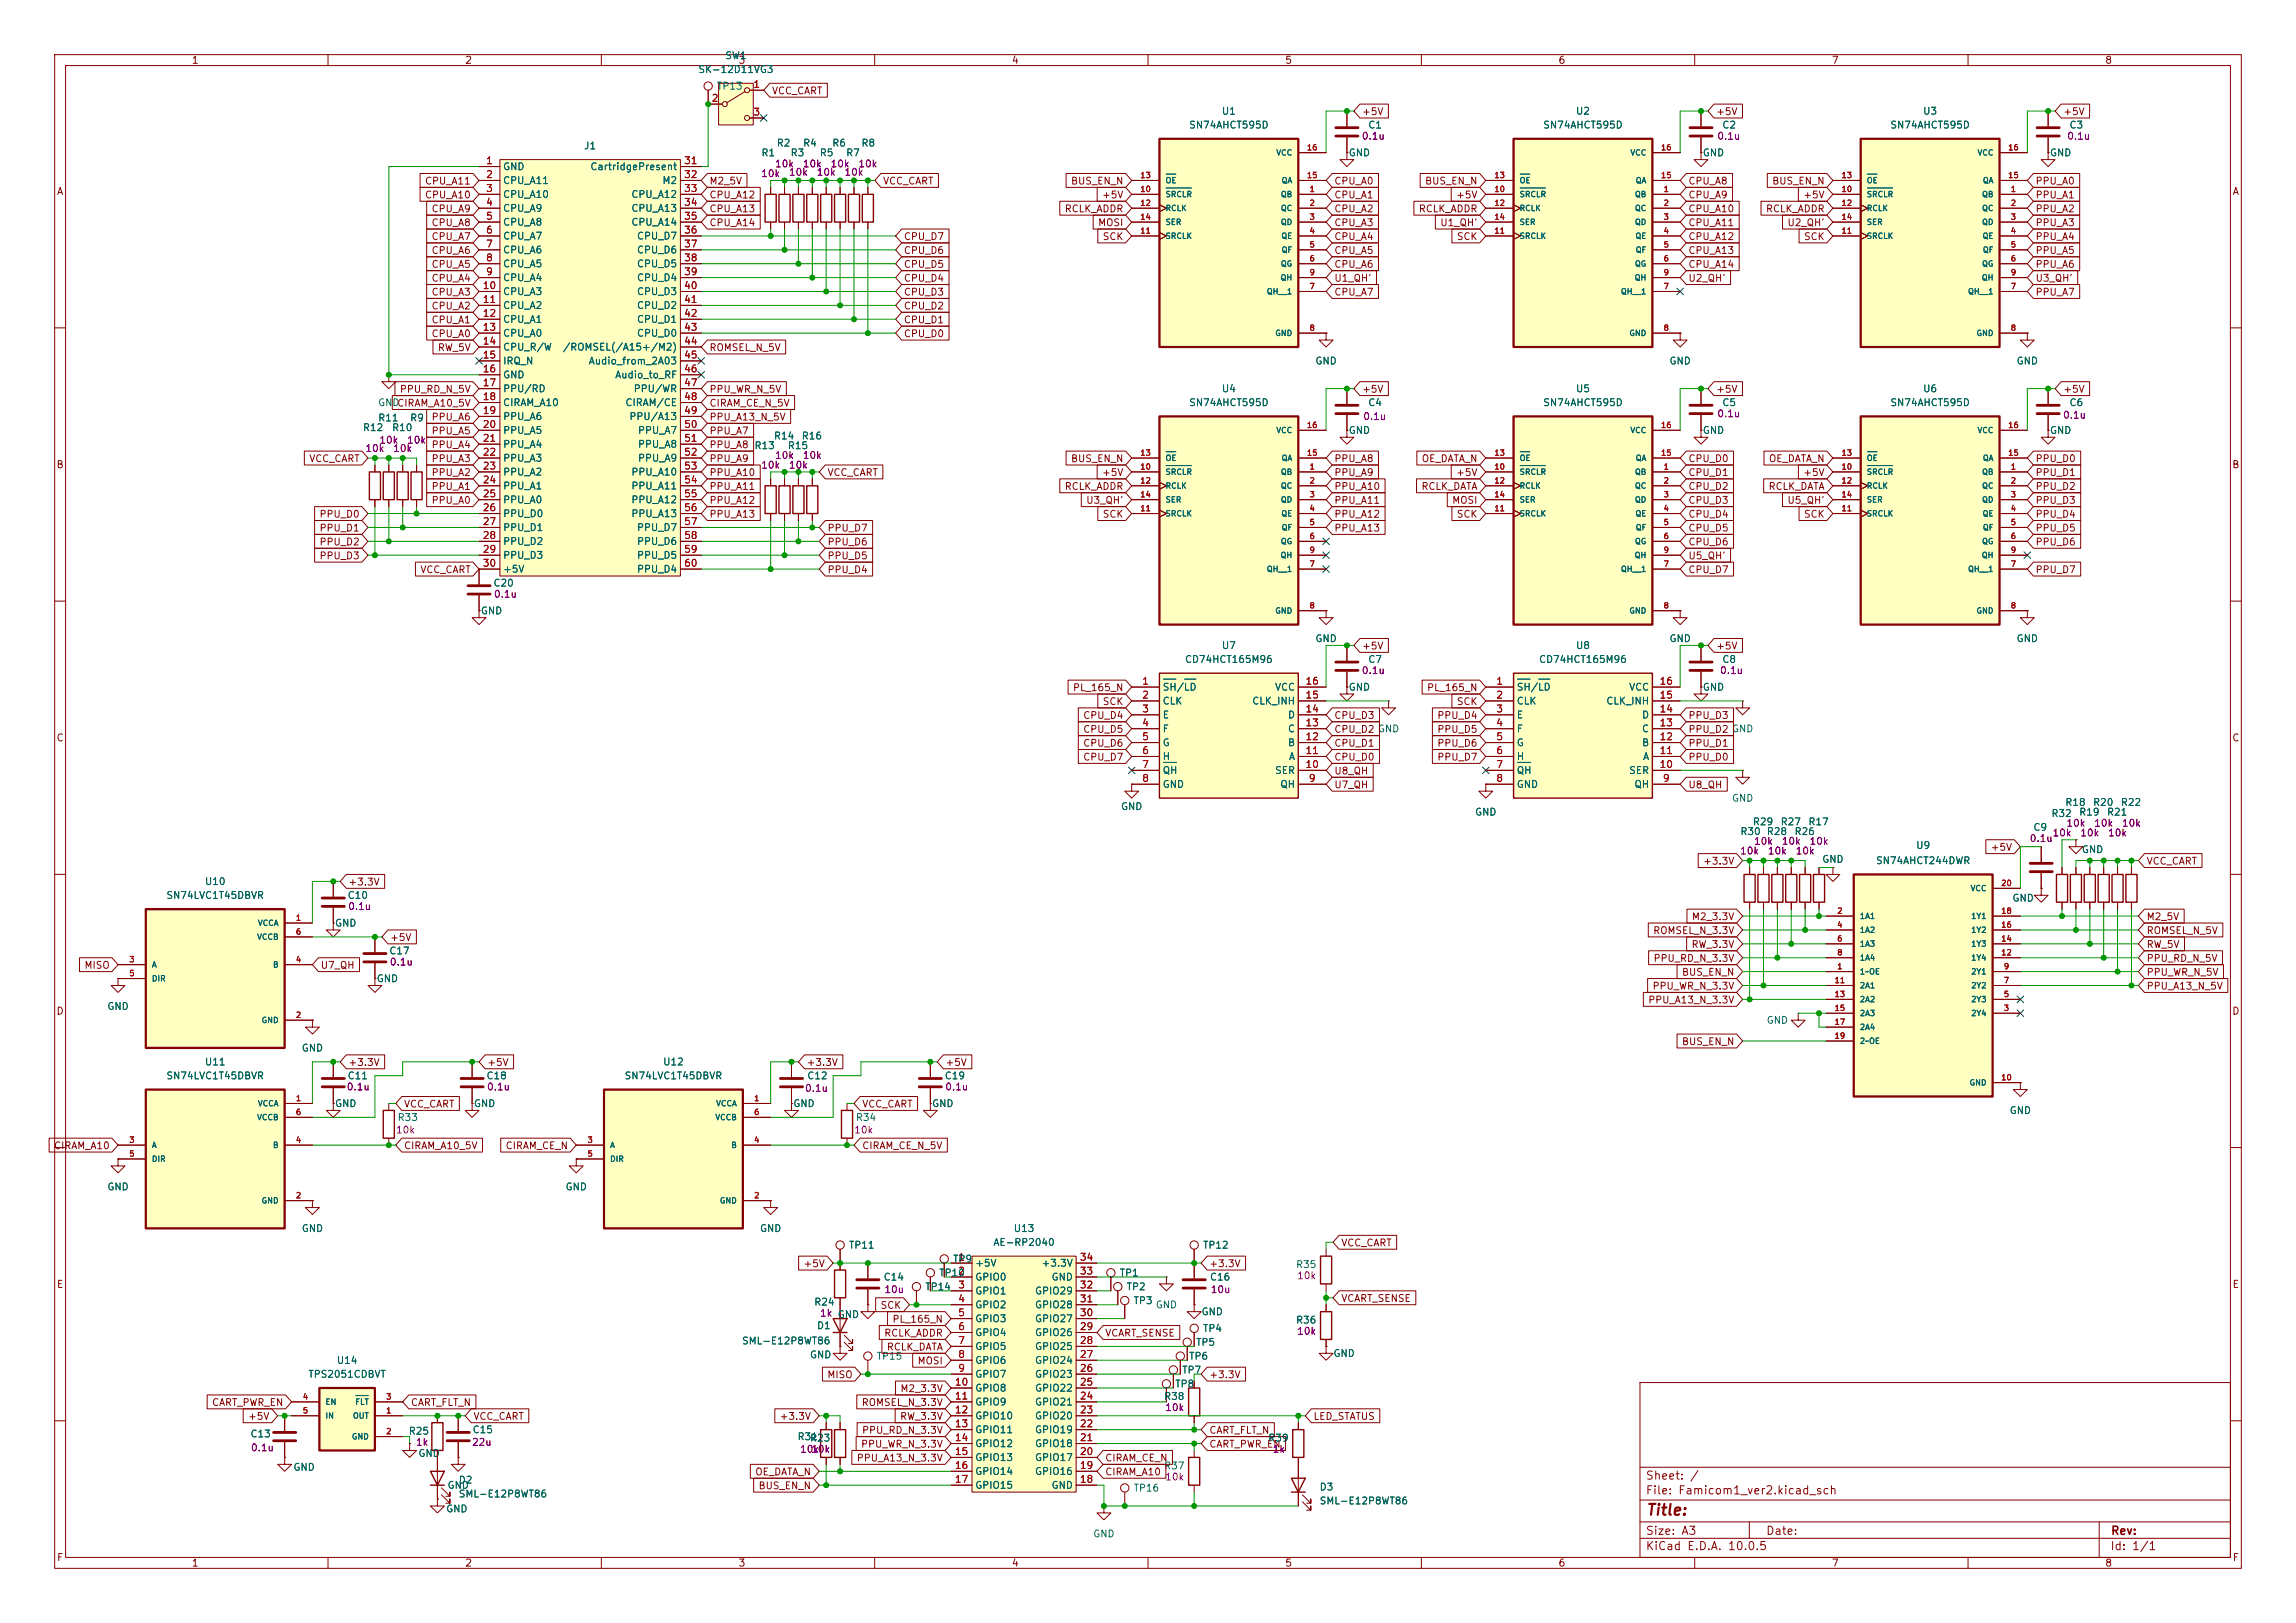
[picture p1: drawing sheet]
<svg xmlns="http://www.w3.org/2000/svg" width="420mm" height="297mm" viewBox="0 0 420 297" stroke-linecap="round" stroke-linejoin="round" font-family="sans-serif">
<defs><g id="words">
<text font-size="2" fill="#840000" x="301" y="277.8">Title:</text>
<g font-size="1.5" fill="#840000">
<text x="300.9" y="273.8">File: Famicom1_ver2.kicad_sch</text>
<text x="300.9" y="271.1">Sheet: /</text>
<text x="300.9" y="281.2">Size: A3</text>
<text x="322.9" y="281.2">Date:</text>
<text x="386" y="281.2">Rev:</text>
<text x="300.9" y="284">KiCad E.D.A. 10.0.5</text>
<text x="385.9" y="284">Id: 1/1</text>
</g>
<g font-size="1.3" fill="#840000">
<text x="35" y="12">1</text>
<text x="85" y="12">2</text>
<text x="135" y="12">3</text>
<text x="185" y="12">4</text>
<text x="235" y="12">5</text>
<text x="285" y="12">6</text>
<text x="335" y="12">7</text>
<text x="385" y="12">8</text>
<text x="141.1" y="17.6">VCC_CART</text>
<text x="249.1" y="21.4">+5V</text>
<text x="313.8" y="21.4">+5V</text>
<text x="377.3" y="21.4">+5V</text>
<text x="10.3" y="36">A</text>
<text x="77.6" y="34.1">CPU_A11</text>
<text x="129.7" y="34.1">M2_5V</text>
<text x="161.4" y="34.1">VCC_CART</text>
<text x="195.8" y="34.1">BUS_EN_N</text>
<text x="244" y="34.1">CPU_A0</text>
<text x="260.6" y="34.1">BUS_EN_N</text>
<text x="308.7" y="34.1">CPU_A8</text>
<text x="324.1" y="34.1">BUS_EN_N</text>
<text x="372.2" y="34.1">PPU_A0</text>
<text x="408.3" y="36">A</text>
<text x="77.6" y="36.6">CPU_A10</text>
<text x="78.8" y="41.7">CPU_A8</text>
<text x="78.8" y="39.2">CPU_A9</text>
<text x="129.7" y="39.2">CPU_A13</text>
<text x="129.7" y="36.6">CPU_A12</text>
<text x="129.7" y="41.7">CPU_A14</text>
<text x="194.6" y="39.2">RCLK_ADDR</text>
<text x="200.8" y="41.7">MOSI</text>
<text x="201.5" y="36.6">+5V</text>
<text x="244" y="41.7">CPU_A3</text>
<text x="244" y="39.2">CPU_A2</text>
<text x="244" y="36.6">CPU_A1</text>
<text x="259.4" y="39.2">RCLK_ADDR</text>
<text x="263.4" y="41.7">U1_QH'</text>
<text x="266.3" y="36.6">+5V</text>
<text x="308.7" y="39.2">CPU_A10</text>
<text x="308.7" y="41.7">CPU_A11</text>
<text x="308.7" y="36.6">CPU_A9</text>
<text x="322.9" y="39.2">RCLK_ADDR</text>
<text x="326.9" y="41.7">U2_QH'</text>
<text x="329.8" y="36.6">+5V</text>
<text x="372.2" y="36.6">PPU_A1</text>
<text x="372.2" y="39.2">PPU_A2</text>
<text x="372.2" y="41.7">PPU_A3</text>
<text x="78.8" y="44.2">CPU_A7</text>
<text x="78.8" y="46.8">CPU_A6</text>
<text x="165.2" y="44.2">CPU_D7</text>
<text x="165.2" y="46.8">CPU_D6</text>
<text x="201.6" y="44.2">SCK</text>
<text x="244" y="44.2">CPU_A4</text>
<text x="244" y="46.8">CPU_A5</text>
<text x="266.4" y="44.2">SCK</text>
<text x="308.7" y="44.2">CPU_A12</text>
<text x="308.7" y="46.8">CPU_A13</text>
<text x="329.9" y="44.2">SCK</text>
<text x="372.2" y="46.8">PPU_A5</text>
<text x="372.2" y="44.2">PPU_A4</text>
<text x="78.8" y="49.3">CPU_A5</text>
<text x="78.8" y="51.9">CPU_A4</text>
<text x="165.2" y="51.9">CPU_D4</text>
<text x="165.2" y="49.3">CPU_D5</text>
<text x="244" y="51.9">U1_QH'</text>
<text x="244" y="49.3">CPU_A6</text>
<text x="308.7" y="49.3">CPU_A14</text>
<text x="308.7" y="51.9">U2_QH'</text>
<text x="372.2" y="51.9">U3_QH'</text>
<text x="372.2" y="49.3">PPU_A6</text>
<text x="78.8" y="59.5">CPU_A1</text>
<text x="78.8" y="56.9">CPU_A2</text>
<text x="78.8" y="54.4">CPU_A3</text>
<text x="165.2" y="56.9">CPU_D2</text>
<text x="165.2" y="54.4">CPU_D3</text>
<text x="165.2" y="59.5">CPU_D1</text>
<text x="244" y="54.4">CPU_A7</text>
<text x="372.2" y="54.4">PPU_A7</text>
<text x="78.8" y="62">CPU_A0</text>
<text x="80" y="64.6">RW_5V</text>
<text x="129.7" y="64.6">ROMSEL_N_5V</text>
<text x="165.2" y="62">CPU_D0</text>
<text x="72.5" y="74.7">CIRAM_A10_5V</text>
<text x="73" y="72.2">PPU_RD_N_5V</text>
<text x="78.8" y="77.3">PPU_A6</text>
<text x="129.7" y="74.7">CIRAM_CE_N_5V</text>
<text x="129.7" y="77.3">PPU_A13_N_5V</text>
<text x="129.7" y="72.2">PPU_WR_N_5V</text>
<text x="249.1" y="72.2">+5V</text>
<text x="313.8" y="72.2">+5V</text>
<text x="377.3" y="72.2">+5V</text>
<text x="78.8" y="79.8">PPU_A5</text>
<text x="78.8" y="82.3">PPU_A4</text>
<text x="129.7" y="82.3">PPU_A8</text>
<text x="129.7" y="79.8">PPU_A7</text>
<text x="10.2" y="86">B</text>
<text x="56.5" y="84.9">VCC_CART</text>
<text x="78.8" y="84.9">PPU_A3</text>
<text x="78.8" y="90">PPU_A1</text>
<text x="78.8" y="87.4">PPU_A2</text>
<text x="129.7" y="90">PPU_A11</text>
<text x="129.7" y="84.9">PPU_A9</text>
<text x="129.7" y="87.4">PPU_A10</text>
<text x="151.3" y="87.4">VCC_CART</text>
<text x="194.6" y="90">RCLK_ADDR</text>
<text x="195.8" y="84.9">BUS_EN_N</text>
<text x="201.5" y="87.4">+5V</text>
<text x="244" y="87.4">PPU_A9</text>
<text x="244" y="84.9">PPU_A8</text>
<text x="244" y="90">PPU_A10</text>
<text x="259.9" y="90">RCLK_DATA</text>
<text x="260" y="84.9">OE_DATA_N</text>
<text x="266.3" y="87.4">+5V</text>
<text x="308.7" y="87.4">CPU_D1</text>
<text x="308.7" y="84.9">CPU_D0</text>
<text x="308.7" y="90">CPU_D2</text>
<text x="323.4" y="90">RCLK_DATA</text>
<text x="323.5" y="84.9">OE_DATA_N</text>
<text x="329.8" y="87.4">+5V</text>
<text x="372.2" y="84.9">PPU_D0</text>
<text x="372.2" y="90">PPU_D2</text>
<text x="372.2" y="87.4">PPU_D1</text>
<text x="408.2" y="86">B</text>
<text x="58.3" y="95">PPU_D0</text>
<text x="78.8" y="92.5">PPU_A0</text>
<text x="129.7" y="92.5">PPU_A12</text>
<text x="129.7" y="95">PPU_A13</text>
<text x="198.6" y="92.5">U3_QH'</text>
<text x="201.6" y="95">SCK</text>
<text x="244" y="95">PPU_A12</text>
<text x="244" y="92.5">PPU_A11</text>
<text x="265.5" y="92.5">MOSI</text>
<text x="266.4" y="95">SCK</text>
<text x="308.7" y="92.5">CPU_D3</text>
<text x="308.7" y="95">CPU_D4</text>
<text x="326.9" y="92.5">U5_QH'</text>
<text x="329.9" y="95">SCK</text>
<text x="372.2" y="95">PPU_D4</text>
<text x="372.2" y="92.5">PPU_D3</text>
<text x="58.3" y="100.1">PPU_D2</text>
<text x="58.3" y="97.6">PPU_D1</text>
<text x="151.3" y="100.1">PPU_D6</text>
<text x="151.3" y="97.6">PPU_D7</text>
<text x="244" y="97.6">PPU_A13</text>
<text x="308.7" y="97.6">CPU_D5</text>
<text x="308.7" y="100.1">CPU_D6</text>
<text x="372.2" y="97.6">PPU_D5</text>
<text x="372.2" y="100.1">PPU_D6</text>
<text x="58.3" y="102.7">PPU_D3</text>
<text x="76.8" y="105.2">VCC_CART</text>
<text x="151.3" y="105.2">PPU_D4</text>
<text x="151.3" y="102.7">PPU_D5</text>
<text x="308.7" y="102.7">U5_QH'</text>
<text x="308.7" y="105.2">CPU_D7</text>
<text x="372.2" y="105.2">PPU_D7</text>
<text x="249.1" y="119.2">+5V</text>
<text x="313.8" y="119.2">+5V</text>
<text x="196.2" y="126.8">PL_165_N</text>
<text x="198" y="131.9">CPU_D4</text>
<text x="201.6" y="129.3">SCK</text>
<text x="244" y="131.9">CPU_D3</text>
<text x="260.9" y="126.8">PL_165_N</text>
<text x="262.8" y="131.9">PPU_D4</text>
<text x="266.4" y="129.3">SCK</text>
<text x="308.7" y="131.9">PPU_D3</text>
<text x="10.2" y="136">C</text>
<text x="198" y="136.9">CPU_D6</text>
<text x="198" y="134.4">CPU_D5</text>
<text x="244" y="134.4">CPU_D2 GND</text>
<text x="244" y="136.9">CPU_D1</text>
<text x="262.8" y="134.4">PPU_D5</text>
<text x="262.8" y="136.9">PPU_D6</text>
<text x="308.7" y="134.4">PPU_D2 GND</text>
<text x="308.7" y="136.9">PPU_D1</text>
<text x="408.2" y="136">C</text>
<text x="198" y="139.5">CPU_D7</text>
<text x="244" y="142">U8_QH</text>
<text x="244" y="139.5">CPU_D0</text>
<text x="262.8" y="139.5">PPU_D7</text>
<text x="308.7" y="139.5">PPU_D0</text>
<text x="244" y="144.6">U7_QH</text>
<text x="308.7" y="144.6">U8_QH</text>
<text x="364" y="156">+5V</text>
<text x="311.4" y="158.5">+3.3V</text>
<text x="392.6" y="158.5">VCC_CART</text>
<text x="63.6" y="162.3">+3.3V</text>
<text x="71.3" y="172.5">+5V</text>
<text x="302.3" y="171.2">ROMSEL_N_3.3V</text>
<text x="309.3" y="173.8">RW_3.3V</text>
<text x="309.4" y="168.7">M2_3.3V</text>
<text x="392.6" y="173.8">RW_5V</text>
<text x="392.6" y="171.2">ROMSEL_N_5V</text>
<text x="392.6" y="168.7">M2_5V</text>
<text x="15.3" y="177.6">MISO</text>
<text x="58.6" y="177.6">U7_QH</text>
<text x="302.4" y="176.3">PPU_RD_N_3.3V</text>
<text x="307.6" y="178.9">BUS_EN_N</text>
<text x="392.6" y="178.9">PPU_WR_N_5V</text>
<text x="392.6" y="176.3">PPU_RD_N_5V</text>
<text x="10.2" y="186">D</text>
<text x="301.4" y="183.9">PPU_A13_N_3.3V</text>
<text x="302.2" y="181.4">PPU_WR_N_3.3V</text>
<text x="392.6" y="181.4">PPU_A13_N_5V</text>
<text x="408.2" y="186">D</text>
<text x="307.6" y="191.6">BUS_EN_N</text>
<text x="63.6" y="195.4">+3.3V</text>
<text x="89" y="195.4">+5V</text>
<text x="147.5" y="195.4">+3.3V</text>
<text x="172.9" y="195.4">+5V</text>
<text x="73.8" y="203">VCC_CART</text>
<text x="157.6" y="203">VCC_CART</text>
<text x="9.8" y="210.6">CIRAM_A10</text>
<text x="73.8" y="210.6">CIRAM_A10_5V</text>
<text x="92.4" y="210.6">CIRAM_CE_N</text>
<text x="157.6" y="210.6">CIRAM_CE_N_5V</text>
<text x="146.9" y="232.2">+5V</text>
<text x="221.1" y="232.2">+3.3V</text>
<text x="245.2" y="228.4">VCC_CART</text>
<text x="10.3" y="236">E</text>
<text x="161" y="239.8">SCK</text>
<text x="245.2" y="238.5">VCART_SENSE</text>
<text x="408.3" y="236">E</text>
<text x="161.6" y="244.9">RCLK_ADDR</text>
<text x="163.1" y="242.4">PL_165_N</text>
<text x="202.1" y="244.9">VCART_SENSE</text>
<text x="162.1" y="247.4">RCLK_DATA</text>
<text x="167.7" y="250">MOSI</text>
<text x="38.7" y="257.6">CART_PWR_EN</text>
<text x="75.1" y="257.6">CART_FLT_N</text>
<text x="151.2" y="252.5">MISO</text>
<text x="157.5" y="257.6">ROMSEL_N_3.3V</text>
<text x="164.6" y="255.1">M2_3.3V</text>
<text x="221.1" y="252.5">+3.3V</text>
<text x="45.3" y="260.1">+5V</text>
<text x="86.5" y="260.1">VCC_CART</text>
<text x="142.5" y="260.1">+3.3V</text>
<text x="157.6" y="262.7">PPU_RD_N_3.3V</text>
<text x="164.5" y="260.1">RW_3.3V</text>
<text x="221.1" y="262.7">CART_FLT_N</text>
<text x="240.2" y="260.1">LED_STATUS</text>
<text x="156.6" y="267.8">PPU_A13_N_3.3V</text>
<text x="157.4" y="265.2">PPU_WR_N_3.3V</text>
<text x="202.1" y="267.8">CIRAM_CE_N</text>
<text x="221.1" y="265.2">CART_PWR_EN</text>
<text x="138" y="270.3">OE_DATA_N</text>
<text x="138.6" y="272.8">BUS_EN_N</text>
<text x="202.1" y="270.3">CIRAM_A10</text>
<text x="10.3" y="286">F</text>
<text x="35" y="287">1</text>
<text x="85" y="287">2</text>
<text x="135" y="287">3</text>
<text x="185" y="287">4</text>
<text x="235" y="287">5</text>
<text x="285" y="287">6</text>
<text x="335" y="287">7</text>
<text x="385" y="287">8</text>
<text x="408.3" y="286">F</text>
</g>
<g font-size="1.3" fill="#006464">
<text x="132.6" y="11.1">SW1</text>
<text x="127.6" y="13.7">SK-12D11VG3</text>
<text x="131" y="16.7">TP13</text>
<text x="217.4" y="23.8">SN74AHCT595D</text>
<text x="223.4" y="21.3">U1</text>
<text x="250.2" y="23.8">C1</text>
<text x="282.2" y="23.8">SN74AHCT595D</text>
<text x="288.2" y="21.3">U2</text>
<text x="314.9" y="23.8">C2</text>
<text x="345.7" y="23.8">SN74AHCT595D</text>
<text x="351.7" y="21.3">U3</text>
<text x="378.4" y="23.8">C3</text>
<text x="106.7" y="27.6">J1</text>
<text x="139.2" y="28.9">R1</text>
<text x="142" y="27.1">R2</text>
<text x="144.5" y="28.9">R3</text>
<text x="146.8" y="27.1">R4</text>
<text x="149.8" y="28.9">R5</text>
<text x="152.1" y="27.1">R6</text>
<text x="154.7" y="28.9">R7</text>
<text x="157.5" y="27.1">R8</text>
<text x="246.6" y="28.9">GND</text>
<text x="311.4" y="28.9">GND</text>
<text x="374.9" y="28.9">GND</text>
<text x="91.9" y="31.4">GND</text>
<text x="91.9" y="34">CPU_A11</text>
<text x="107.9" y="31.4">CartridgePresent</text>
<text x="121.1" y="34">M2</text>
<text x="91.9" y="36.5">CPU_A10</text>
<text x="91.9" y="39.1">CPU_A9</text>
<text x="91.9" y="41.6">CPU_A8</text>
<text x="115.4" y="36.5">CPU_A12</text>
<text x="115.4" y="39.1">CPU_A13</text>
<text x="115.4" y="41.6">CPU_A14</text>
<text x="91.9" y="44.1">CPU_A7</text>
<text x="91.9" y="46.7">CPU_A6</text>
<text x="116.4" y="44.1">CPU_D7</text>
<text x="116.4" y="46.7">CPU_D6</text>
<text x="91.9" y="49.2">CPU_A5</text>
<text x="91.9" y="51.8">CPU_A4</text>
<text x="116.4" y="49.2">CPU_D5</text>
<text x="116.4" y="51.8">CPU_D4</text>
<text x="91.9" y="54.3">CPU_A3</text>
<text x="91.9" y="56.8">CPU_A2</text>
<text x="91.9" y="59.4">CPU_A1</text>
<text x="116.4" y="54.3">CPU_D3</text>
<text x="116.4" y="56.8">CPU_D2</text>
<text x="116.4" y="59.4">CPU_D1</text>
<text x="91.9" y="61.9">CPU_A0</text>
<text x="91.9" y="64.5">CPU_R/W</text>
<text x="102.9" y="64.5">/ROMSEL(/A15+/M2)</text>
<text x="116.4" y="61.9">CPU_D0</text>
<text x="91.9" y="67">IRQ_N</text>
<text x="91.9" y="69.5">GND</text>
<text x="107.6" y="67">Audio_from_2A03</text>
<text x="112.4" y="69.5">Audio_to_RF</text>
<text x="240.5" y="67">GND</text>
<text x="305.3" y="67">GND</text>
<text x="368.8" y="67">GND</text>
<text x="69.1" y="74.6">GND</text>
<text x="69.1" y="77.4">R11</text>
<text x="74.9" y="77.4">R9</text>
<text x="91.9" y="72.1">PPU/RD</text>
<text x="91.9" y="74.6">CIRAM_A10</text>
<text x="91.9" y="77.2">PPU_A6</text>
<text x="114.3" y="74.6">CIRAM/CE</text>
<text x="115" y="77.2">PPU/A13</text>
<text x="115.8" y="72.1">PPU/WR</text>
<text x="217.4" y="74.6">SN74AHCT595D</text>
<text x="223.4" y="72.1">U4</text>
<text x="250.2" y="74.6">C4</text>
<text x="282.2" y="74.6">SN74AHCT595D</text>
<text x="288.2" y="72.1">U5</text>
<text x="314.9" y="74.6">C5</text>
<text x="345.7" y="74.6">SN74AHCT595D</text>
<text x="351.7" y="72.1">U6</text>
<text x="378.4" y="74.6">C6</text>
<text x="66.3" y="79.2">R12</text>
<text x="71.6" y="79.2">R10</text>
<text x="91.9" y="79.7">PPU_A5</text>
<text x="91.9" y="82.2">PPU_A4</text>
<text x="116.6" y="79.7">PPU_A7</text>
<text x="116.6" y="82.2">PPU_A8</text>
<text x="137.9" y="82.5">R13</text>
<text x="141.5" y="80.7">R14</text>
<text x="144" y="82.5">R15</text>
<text x="146.5" y="80.7">R16</text>
<text x="246.6" y="79.7">GND</text>
<text x="311.4" y="79.7">GND</text>
<text x="374.9" y="79.7">GND</text>
<text x="91.9" y="84.8">PPU_A3</text>
<text x="91.9" y="87.3">PPU_A2</text>
<text x="91.9" y="89.9">PPU_A1</text>
<text x="115.4" y="87.3">PPU_A10</text>
<text x="115.4" y="89.9">PPU_A11</text>
<text x="116.6" y="84.8">PPU_A9</text>
<text x="91.9" y="92.4">PPU_A0</text>
<text x="91.9" y="94.9">PPU_D0</text>
<text x="115.4" y="92.4">PPU_A12</text>
<text x="115.4" y="94.9">PPU_A13</text>
<text x="91.9" y="97.5">PPU_D1</text>
<text x="91.9" y="100">PPU_D2</text>
<text x="116.4" y="97.5">PPU_D7</text>
<text x="116.4" y="100">PPU_D6</text>
<text x="90.2" y="107.6">C20</text>
<text x="91.9" y="102.6">PPU_D3</text>
<text x="91.9" y="105.1">+5V</text>
<text x="116.4" y="102.6">PPU_D5</text>
<text x="116.4" y="105.1">PPU_D4</text>
<text x="87.9" y="112.7">GND</text>
<text x="223.4" y="119.1">U7</text>
<text x="240.5" y="117.8">GND</text>
<text x="288.2" y="119.1">U8</text>
<text x="305.3" y="117.8">GND</text>
<text x="368.8" y="117.8">GND</text>
<text x="216.6" y="121.6">CD74HCT165M96</text>
<text x="250.2" y="121.6">C7</text>
<text x="281.4" y="121.6">CD74HCT165M96</text>
<text x="314.9" y="121.6">C8</text>
<text x="212.6" y="126.7">SH/LD</text>
<text x="212.6" y="129.2">CLK</text>
<text x="212.6" y="131.8">E</text>
<text x="229" y="129.2">CLK_INH</text>
<text x="233.1" y="126.7">VCC</text>
<text x="235.5" y="131.8">D</text>
<text x="246.6" y="126.7">GND</text>
<text x="277.3" y="126.7">SH/LD</text>
<text x="277.3" y="129.2">CLK</text>
<text x="277.3" y="131.8">E</text>
<text x="293.7" y="129.2">CLK_INH</text>
<text x="297.9" y="126.7">VCC</text>
<text x="300.3" y="131.8">D</text>
<text x="311.4" y="126.7">GND</text>
<text x="212.6" y="134.3">F</text>
<text x="212.6" y="136.9">G</text>
<text x="235.5" y="136.9">B</text>
<text x="235.5" y="134.3">C</text>
<text x="277.3" y="134.3">F</text>
<text x="277.3" y="136.9">G</text>
<text x="300.3" y="136.9">B</text>
<text x="300.3" y="134.3">C</text>
<text x="212.6" y="139.4">H</text>
<text x="212.6" y="141.9">QH</text>
<text x="233.1" y="141.9">SER</text>
<text x="235.7" y="139.4">A</text>
<text x="277.3" y="139.4">H</text>
<text x="277.3" y="141.9">QH</text>
<text x="297.9" y="141.9">SER</text>
<text x="300.4" y="139.4">A</text>
<text x="204.9" y="148.5">GND</text>
<text x="212.6" y="144.5">GND</text>
<text x="234.1" y="144.5">QH</text>
<text x="269.7" y="149.6">GND</text>
<text x="277.3" y="144.5">GND</text>
<text x="298.9" y="144.5">QH</text>
<text x="316.7" y="147">GND</text>
<text x="375.1" y="149.8">R32</text>
<text x="377.7" y="147.8">R18</text>
<text x="380.2" y="149.6">R19</text>
<text x="382.8" y="147.8">R20</text>
<text x="385.3" y="149.6">R21</text>
<text x="387.8" y="147.8">R22</text>
<text x="318.2" y="153.1">R30</text>
<text x="320.5" y="151.3">R29</text>
<text x="323.1" y="153.1">R28</text>
<text x="325.6" y="151.3">R27</text>
<text x="328.2" y="153.1">R26</text>
<text x="330.7" y="151.3">R17</text>
<text x="350.4" y="155.6">U9</text>
<text x="371.8" y="152.3">C9</text>
<text x="333.2" y="158.2">GND</text>
<text x="343" y="158.4">SN74AHCT244DWR</text>
<text x="380.7" y="156.4">GND</text>
<text x="30.3" y="164.8">SN74LVC1T45DBVR</text>
<text x="37.4" y="162.3">U10</text>
<text x="63.5" y="164.8">C10</text>
<text x="368" y="165.3">GND</text>
<text x="61.2" y="169.9">GND</text>
<text x="71.1" y="175">C17</text>
<text x="19.5" y="185.1">GND</text>
<text x="68.8" y="180">GND</text>
<text x="323.1" y="187.7">GND</text>
<text x="30.3" y="197.8">SN74LVC1T45DBVR</text>
<text x="37.4" y="195.3">U11</text>
<text x="55.1" y="192.7">GND</text>
<text x="63.5" y="197.8">C11</text>
<text x="88.9" y="197.8">C18</text>
<text x="114.1" y="197.8">SN74LVC1T45DBVR</text>
<text x="121.2" y="195.3">U12</text>
<text x="147.6" y="197.8">C12</text>
<text x="172.7" y="197.8">C19</text>
<text x="61.2" y="202.9">GND</text>
<text x="86.6" y="202.9">GND</text>
<text x="145" y="202.9">GND</text>
<text x="170.4" y="202.9">GND</text>
<text x="72.6" y="205.4">R33</text>
<text x="156.4" y="205.4">R34</text>
<text x="367.5" y="204.2">GND</text>
<text x="19.5" y="218.1">GND</text>
<text x="103.3" y="218.1">GND</text>
<text x="55.1" y="225.8">GND</text>
<text x="138.9" y="225.8">GND</text>
<text x="185.3" y="225.8">U13</text>
<text x="155.2" y="228.8">TP11</text>
<text x="171.7" y="233.9">TP10</text>
<text x="174.2" y="231.3">TP9</text>
<text x="178.3" y="232.1">+5V</text>
<text x="181.6" y="228.3">AE-RP2040</text>
<text x="190.4" y="232.1">+3.3V</text>
<text x="204.7" y="233.9">TP1</text>
<text x="219.9" y="228.8">TP12</text>
<text x="237" y="232.4">R35</text>
<text x="148.8" y="239.2">R24</text>
<text x="161.5" y="234.6">C14</text>
<text x="169.1" y="236.4">TP14</text>
<text x="178.3" y="234.6">GPIO0</text>
<text x="178.3" y="237.2">GPIO1</text>
<text x="178.3" y="239.7">GPIO2</text>
<text x="189.2" y="239.7">GPIO28</text>
<text x="189.2" y="237.2">GPIO29</text>
<text x="192.2" y="234.6">GND</text>
<text x="206" y="236.4">TP2</text>
<text x="207.2" y="239">TP3</text>
<text x="211.3" y="239.7">GND</text>
<text x="221.2" y="234.6">C16</text>
<text x="149.3" y="243.5">D1</text>
<text x="178.3" y="242.3">GPIO3</text>
<text x="178.3" y="244.8">GPIO4</text>
<text x="189.2" y="244.8">GPIO26</text>
<text x="189.2" y="242.3">GPIO27</text>
<text x="219.7" y="241">GND</text>
<text x="219.9" y="244">TP4</text>
<text x="237" y="242.5">R36</text>
<text x="61.5" y="249.9">U14</text>
<text x="135.6" y="246.3">SML-E12P8WT86</text>
<text x="148.1" y="248.9">GND</text>
<text x="160.3" y="249.1">TP15</text>
<text x="178.3" y="247.3">GPIO5</text>
<text x="178.3" y="249.9">GPIO6</text>
<text x="189.2" y="249.9">GPIO24</text>
<text x="189.2" y="247.3">GPIO25</text>
<text x="216.1" y="251.7">TP7</text>
<text x="217.4" y="249.1">TP6</text>
<text x="218.7" y="246.6">TP5</text>
<text x="243.8" y="248.6">GND</text>
<text x="56.3" y="252.4">TPS2051CDBVT</text>
<text x="178.3" y="252.4">GPIO7</text>
<text x="178.3" y="255">GPIO8</text>
<text x="178.3" y="257.5">GPIO9</text>
<text x="189.2" y="257.5">GPIO21</text>
<text x="189.2" y="255">GPIO22</text>
<text x="189.2" y="252.4">GPIO23</text>
<text x="212.8" y="256.5">R38</text>
<text x="214.9" y="254.2">TP8</text>
<text x="45.7" y="263.3">C13</text>
<text x="74.7" y="262.8">R25</text>
<text x="86.3" y="262.6">C15</text>
<text x="145.8" y="263.9">R31</text>
<text x="178.3" y="260">GPIO10</text>
<text x="178.3" y="262.6">GPIO11</text>
<text x="189.2" y="262.6">GPIO19</text>
<text x="189.2" y="260">GPIO20</text>
<text x="53.6" y="269.4">GND</text>
<text x="76.4" y="266.9">GND</text>
<text x="148.1" y="264.1">R23</text>
<text x="178.3" y="265.1">GPIO12</text>
<text x="178.3" y="267.7">GPIO13</text>
<text x="189.2" y="267.7">GPIO17</text>
<text x="189.2" y="265.1">GPIO18</text>
<text x="212.8" y="269.2">R37</text>
<text x="231.9" y="264.1">R39</text>
<text x="81.8" y="272.7">GND</text>
<text x="83.8" y="271.8">D2</text>
<text x="83.8" y="274.3">SML-E12P8WT86</text>
<text x="178.3" y="270.2">GPIO14</text>
<text x="178.3" y="272.7">GPIO15</text>
<text x="189.2" y="270.2">GPIO16</text>
<text x="192.2" y="272.7">GND</text>
<text x="207.2" y="273.3">TP16</text>
<text x="241.3" y="273.1">D3</text>
<text x="241.3" y="275.6">SML-E12P8WT86</text>
<text x="81.5" y="277.1">GND</text>
<text x="199.9" y="281.6">GND</text>
</g>
<g font-size="1.3" fill="#a90000">
<text x="137.7" y="16.4">1</text>
<text x="130.1" y="18.9">2</text>
<text x="137.7" y="21.5">3</text>
<text x="88.8" y="30.3">1</text>
<text x="88.8" y="32.9">2</text>
<text x="88.8" y="35.4">3</text>
<text x="125" y="30.3">31</text>
<text x="125" y="32.9">32</text>
<text x="125" y="35.4">33</text>
<text x="88.8" y="38">4</text>
<text x="88.8" y="40.5">5</text>
<text x="125" y="38">34</text>
<text x="125" y="40.5">35</text>
<text x="88.8" y="43">6</text>
<text x="88.8" y="45.6">7</text>
<text x="125" y="43">36</text>
<text x="125" y="45.6">37</text>
<text x="88.2" y="53.2">10</text>
<text x="88.8" y="48.1">8</text>
<text x="88.8" y="50.7">9</text>
<text x="125" y="48.1">38</text>
<text x="125" y="50.7">39</text>
<text x="125" y="53.2">40</text>
<text x="88.2" y="55.7">11</text>
<text x="88.2" y="58.3">12</text>
<text x="125" y="55.7">41</text>
<text x="125" y="58.3">42</text>
<text x="88.2" y="60.8">13</text>
<text x="88.2" y="63.4">14</text>
<text x="88.2" y="65.9">15</text>
<text x="125" y="60.8">43</text>
<text x="125" y="63.4">44</text>
<text x="125" y="65.9">45</text>
<text x="88.2" y="68.4">16</text>
<text x="88.2" y="71">17</text>
<text x="125" y="68.4">46</text>
<text x="125" y="71">47</text>
<text x="88.2" y="73.5">18</text>
<text x="88.2" y="76.1">19</text>
<text x="125" y="73.5">48</text>
<text x="125" y="76.1">49</text>
<text x="88.2" y="78.6">20</text>
<text x="88.2" y="81.1">21</text>
<text x="88.2" y="83.7">22</text>
<text x="125" y="78.6">50</text>
<text x="125" y="81.1">51</text>
<text x="125" y="83.7">52</text>
<text x="88.2" y="86.2">23</text>
<text x="88.2" y="88.8">24</text>
<text x="125" y="86.2">53</text>
<text x="125" y="88.8">54</text>
<text x="88.2" y="91.3">25</text>
<text x="88.2" y="93.8">26</text>
<text x="125" y="91.3">55</text>
<text x="125" y="93.8">56</text>
<text x="88.2" y="96.4">27</text>
<text x="88.2" y="98.9">28</text>
<text x="88.2" y="101.5">29</text>
<text x="125" y="96.4">57</text>
<text x="125" y="98.9">58</text>
<text x="125" y="101.5">59</text>
<text x="88.2" y="104">30</text>
<text x="125" y="104">60</text>
<text x="208.8" y="125.6">1</text>
<text x="238.7" y="125.6">16</text>
<text x="273.6" y="125.6">1</text>
<text x="303.5" y="125.6">16</text>
<text x="208.8" y="128.1">2</text>
<text x="208.8" y="130.7">3</text>
<text x="238.7" y="130.7">14</text>
<text x="238.7" y="128.1">15</text>
<text x="273.6" y="128.1">2</text>
<text x="273.6" y="130.7">3</text>
<text x="303.5" y="130.7">14</text>
<text x="303.5" y="128.1">15</text>
<text x="208.8" y="133.2">4</text>
<text x="208.8" y="135.8">5</text>
<text x="238.7" y="135.8">12</text>
<text x="238.7" y="133.2">13</text>
<text x="273.6" y="133.2">4</text>
<text x="273.6" y="135.8">5</text>
<text x="303.5" y="135.8">12</text>
<text x="303.5" y="133.2">13</text>
<text x="208.8" y="138.3">6</text>
<text x="208.8" y="140.8">7</text>
<text x="208.8" y="143.4">8</text>
<text x="238.7" y="140.8">10</text>
<text x="238.7" y="138.3">11</text>
<text x="239.3" y="143.4">9</text>
<text x="273.6" y="138.3">6</text>
<text x="273.6" y="140.8">7</text>
<text x="273.6" y="143.4">8</text>
<text x="303.5" y="140.8">10</text>
<text x="303.5" y="138.3">11</text>
<text x="304.1" y="143.4">9</text>
<text x="175.2" y="231">1</text>
<text x="175.2" y="233.5">2</text>
<text x="197.4" y="233.5">33</text>
<text x="197.4" y="231">34</text>
<text x="175.2" y="236.1">3</text>
<text x="175.2" y="238.6">4</text>
<text x="197.4" y="238.6">31</text>
<text x="197.4" y="236.1">32</text>
<text x="175.2" y="241.2">5</text>
<text x="175.2" y="243.7">6</text>
<text x="197.4" y="243.7">29</text>
<text x="197.4" y="241.2">30</text>
<text x="175.2" y="246.2">7</text>
<text x="175.2" y="248.8">8</text>
<text x="175.2" y="251.3">9</text>
<text x="197.4" y="251.3">26</text>
<text x="197.4" y="248.8">27</text>
<text x="197.4" y="246.2">28</text>
<text x="174.6" y="253.9">10</text>
<text x="174.6" y="256.4">11</text>
<text x="197.4" y="256.4">24</text>
<text x="197.4" y="253.9">25</text>
<text x="174.6" y="258.9">12</text>
<text x="174.6" y="261.5">13</text>
<text x="197.4" y="261.5">22</text>
<text x="197.4" y="258.9">23</text>
<text x="174.6" y="264">14</text>
<text x="174.6" y="266.6">15</text>
<text x="174.6" y="269.1">16</text>
<text x="197.4" y="269.1">19</text>
<text x="197.4" y="266.6">20</text>
<text x="197.4" y="264">21</text>
<text x="174.6" y="271.6">17</text>
<text x="197.4" y="271.6">18</text>
</g>
<g font-size="1.3" fill="#840084">
<text x="249" y="25.9">0.1u</text>
<text x="314" y="25.9">0.1u</text>
<text x="378" y="25.9">0.1u</text>
<text x="139.1" y="32.7">10k</text>
<text x="141.7" y="30.9">10k</text>
<text x="144.2" y="32.5">10k</text>
<text x="146.7" y="30.9">10k</text>
<text x="149.3" y="32.5">10k</text>
<text x="151.8" y="30.9">10k</text>
<text x="154.4" y="32.5">10k</text>
<text x="156.9" y="30.9">10k</text>
<text x="249.2" y="77.2">0.1u</text>
<text x="314" y="76.7">0.1u</text>
<text x="377.3" y="76.9">0.1u</text>
<text x="66.7" y="83">10k</text>
<text x="69.3" y="81.5">10k</text>
<text x="71.8" y="83">10k</text>
<text x="74.3" y="81.5">10k</text>
<text x="139.1" y="86.1">10k</text>
<text x="141.7" y="84.3">10k</text>
<text x="144.2" y="86.1">10k</text>
<text x="146.7" y="84.3">10k</text>
<text x="90.2" y="109.7">0.1u</text>
<text x="249" y="123.6">0.1u</text>
<text x="314.5" y="123.6">0.1u</text>
<text x="320.7" y="154.9">10k</text>
<text x="325.8" y="154.9">10k</text>
<text x="330.9" y="154.9">10k</text>
<text x="371.2" y="154.4">0.1u</text>
<text x="375.3" y="153.4">10k</text>
<text x="377.9" y="151.6">10k</text>
<text x="380.4" y="153.4">10k</text>
<text x="383" y="151.6">10k</text>
<text x="385.5" y="153.4">10k</text>
<text x="388" y="151.6">10k</text>
<text x="318.2" y="156.7">10k</text>
<text x="323.3" y="156.7">10k</text>
<text x="328.3" y="156.7">10k</text>
<text x="63.6" y="166.8">0.1u</text>
<text x="71.2" y="177">0.1u</text>
<text x="63.3" y="199.8">0.1u</text>
<text x="89" y="199.8">0.1u</text>
<text x="147.1" y="200.1">0.1u</text>
<text x="172.8" y="199.8">0.1u</text>
<text x="72.3" y="207.7">10k</text>
<text x="156.1" y="207.7">10k</text>
<text x="161.7" y="236.9">10u</text>
<text x="221.4" y="236.9">10u</text>
<text x="237.2" y="234.4">10k</text>
<text x="149.9" y="241.2">1k GND</text>
<text x="237.2" y="244.5">10k</text>
<text x="213" y="258.5">10k</text>
<text x="45.8" y="265.9">0.1u</text>
<text x="76" y="264.9">1k</text>
<text x="86.2" y="264.9">22u</text>
<text x="146.2" y="266.1">10k</text>
<text x="148.3" y="266.1">10k</text>
<text x="232.7" y="266.1">1k</text>
<text x="213" y="271.2">10k</text>
</g>
<g font-size="1" fill="#006464">
<text x="233.4" y="28.7">VCC</text>
<text x="298.1" y="28.7">VCC</text>
<text x="361.6" y="28.7">VCC</text>
<text x="213.1" y="33.8">OE</text>
<text x="234.3" y="33.8">QA</text>
<text x="277.9" y="33.8">OE</text>
<text x="299.1" y="33.8">QA</text>
<text x="341.4" y="33.8">OE</text>
<text x="362.6" y="33.8">QA</text>
<text x="213.1" y="36.3">SRCLR</text>
<text x="213.1" y="38.9">RCLK</text>
<text x="213.1" y="41.4">SER</text>
<text x="234.2" y="36.3">QB</text>
<text x="234.2" y="38.9">QC</text>
<text x="234.2" y="41.4">QD</text>
<text x="277.9" y="36.3">SRCLR</text>
<text x="277.9" y="38.9">RCLK</text>
<text x="277.9" y="41.4">SER</text>
<text x="299" y="36.3">QB</text>
<text x="299" y="38.9">QC</text>
<text x="299" y="41.4">QD</text>
<text x="341.4" y="36.3">SRCLR</text>
<text x="341.4" y="38.9">RCLK</text>
<text x="341.4" y="41.4">SER</text>
<text x="362.5" y="36.3">QB</text>
<text x="362.5" y="38.9">QC</text>
<text x="362.5" y="41.4">QD</text>
<text x="213.1" y="43.9">SRCLK</text>
<text x="234.3" y="43.9">QE</text>
<text x="234.3" y="46.5">QF</text>
<text x="277.9" y="43.9">SRCLK</text>
<text x="299.1" y="43.9">QE</text>
<text x="299.1" y="46.5">QF</text>
<text x="341.4" y="43.9">SRCLK</text>
<text x="362.6" y="43.9">QE</text>
<text x="362.6" y="46.5">QF</text>
<text x="234.1" y="51.6">QH</text>
<text x="234.2" y="49">QG</text>
<text x="298.9" y="51.6">QH</text>
<text x="299" y="49">QG</text>
<text x="362.4" y="51.6">QH</text>
<text x="362.5" y="49">QG</text>
<text x="231.6" y="54.1">QH__1</text>
<text x="296.4" y="54.1">QH__1</text>
<text x="359.9" y="54.1">QH__1</text>
<text x="233.2" y="61.7">GND</text>
<text x="297.9" y="61.7">GND</text>
<text x="361.4" y="61.7">GND</text>
<text x="233.4" y="79.5">VCC</text>
<text x="298.1" y="79.5">VCC</text>
<text x="361.6" y="79.5">VCC</text>
<text x="213.1" y="87.1">SRCLR</text>
<text x="213.1" y="89.7">RCLK</text>
<text x="213.1" y="84.6">OE</text>
<text x="234.2" y="87.1">QB</text>
<text x="234.2" y="89.7">QC</text>
<text x="234.3" y="84.6">QA</text>
<text x="277.9" y="87.1">SRCLR</text>
<text x="277.9" y="89.7">RCLK</text>
<text x="277.9" y="84.6">OE</text>
<text x="299" y="87.1">QB</text>
<text x="299" y="89.7">QC</text>
<text x="299.1" y="84.6">QA</text>
<text x="341.4" y="87.1">SRCLR</text>
<text x="341.4" y="89.7">RCLK</text>
<text x="341.4" y="84.6">OE</text>
<text x="362.5" y="87.1">QB</text>
<text x="362.5" y="89.7">QC</text>
<text x="362.6" y="84.6">QA</text>
<text x="213.1" y="94.7">SRCLK</text>
<text x="213.1" y="92.2">SER</text>
<text x="234.2" y="92.2">QD</text>
<text x="234.3" y="94.7">QE</text>
<text x="277.9" y="94.7">SRCLK</text>
<text x="277.9" y="92.2">SER</text>
<text x="299" y="92.2">QD</text>
<text x="299.1" y="94.7">QE</text>
<text x="341.4" y="94.7">SRCLK</text>
<text x="341.4" y="92.2">SER</text>
<text x="362.5" y="92.2">QD</text>
<text x="362.6" y="94.7">QE</text>
<text x="234.2" y="99.8">QG</text>
<text x="234.3" y="97.3">QF</text>
<text x="299" y="99.8">QG</text>
<text x="299.1" y="97.3">QF</text>
<text x="362.5" y="99.8">QG</text>
<text x="362.6" y="97.3">QF</text>
<text x="231.6" y="104.9">QH__1</text>
<text x="234.1" y="102.4">QH</text>
<text x="296.4" y="104.9">QH__1</text>
<text x="298.9" y="102.4">QH</text>
<text x="359.9" y="104.9">QH__1</text>
<text x="362.4" y="102.4">QH</text>
<text x="233.2" y="112.5">GND</text>
<text x="297.9" y="112.5">GND</text>
<text x="361.4" y="112.5">GND</text>
<text x="360.4" y="163.3">VCC</text>
<text x="46.9" y="172.2">VCCB</text>
<text x="47.1" y="169.7">VCCA</text>
<text x="340.1" y="168.4">1A1</text>
<text x="340.1" y="170.9">1A2</text>
<text x="340.1" y="173.5">1A3</text>
<text x="360.5" y="173.5">1Y3</text>
<text x="360.5" y="170.9">1Y2</text>
<text x="360.5" y="168.4">1Y1</text>
<text x="27.7" y="177.3">A</text>
<text x="27.7" y="179.8">DIR</text>
<text x="49.8" y="177.3">B</text>
<text x="340.1" y="178.6">1~OE</text>
<text x="340.1" y="176">1A4</text>
<text x="360.5" y="178.6">2Y1</text>
<text x="360.5" y="176">1Y4</text>
<text x="340.1" y="181.1">2A1</text>
<text x="340.1" y="183.6">2A2</text>
<text x="360.5" y="183.6">2Y3</text>
<text x="360.5" y="181.1">2Y2</text>
<text x="47.8" y="187.5">GND</text>
<text x="340.1" y="186.2">2A3</text>
<text x="340.1" y="188.7">2A4</text>
<text x="340.1" y="191.3">2~OE</text>
<text x="360.5" y="186.2">2Y4</text>
<text x="47.1" y="202.7">VCCA</text>
<text x="130.9" y="202.7">VCCA</text>
<text x="360.2" y="198.9">GND</text>
<text x="46.9" y="205.2">VCCB</text>
<text x="130.8" y="205.2">VCCB</text>
<text x="27.7" y="210.3">A</text>
<text x="27.7" y="212.9">DIR</text>
<text x="49.8" y="210.3">B</text>
<text x="111.5" y="210.3">A</text>
<text x="111.5" y="212.9">DIR</text>
<text x="133.7" y="210.3">B</text>
<text x="47.8" y="220.5">GND</text>
<text x="131.6" y="220.5">GND</text>
<text x="59.4" y="257.3">EN</text>
<text x="64.9" y="257.3">FLT</text>
<text x="59.4" y="259.8">IN</text>
<text x="64.3" y="263.7">GND</text>
<text x="64.5" y="259.8">OUT</text>
</g>
<g font-size="1" fill="#a90000">
<text x="239" y="27.8">16</text>
<text x="303.7" y="27.8">16</text>
<text x="367.2" y="27.8">16</text>
<text x="208.5" y="35.4">10</text>
<text x="208.5" y="32.8">13</text>
<text x="239" y="32.8">15</text>
<text x="239.4" y="35.4">1</text>
<text x="273.3" y="35.4">10</text>
<text x="273.3" y="32.8">13</text>
<text x="303.7" y="32.8">15</text>
<text x="304.2" y="35.4">1</text>
<text x="336.8" y="35.4">10</text>
<text x="336.8" y="32.8">13</text>
<text x="367.2" y="32.8">15</text>
<text x="367.7" y="35.4">1</text>
<text x="208.5" y="37.9">12</text>
<text x="208.5" y="40.5">14</text>
<text x="239.4" y="37.9">2</text>
<text x="239.4" y="40.5">3</text>
<text x="273.3" y="37.9">12</text>
<text x="273.3" y="40.5">14</text>
<text x="304.2" y="37.9">2</text>
<text x="304.2" y="40.5">3</text>
<text x="336.8" y="37.9">12</text>
<text x="336.8" y="40.5">14</text>
<text x="367.7" y="37.9">2</text>
<text x="367.7" y="40.5">3</text>
<text x="208.5" y="43">11</text>
<text x="239.4" y="43">4</text>
<text x="239.4" y="45.5">5</text>
<text x="273.3" y="43">11</text>
<text x="304.2" y="43">4</text>
<text x="304.2" y="45.5">5</text>
<text x="336.8" y="43">11</text>
<text x="367.7" y="43">4</text>
<text x="367.7" y="45.5">5</text>
<text x="239.4" y="48.1">6</text>
<text x="239.4" y="53.2">7</text>
<text x="239.4" y="50.6">9</text>
<text x="304.2" y="48.1">6</text>
<text x="304.2" y="53.2">7</text>
<text x="304.2" y="50.6">9</text>
<text x="367.7" y="48.1">6</text>
<text x="367.7" y="53.2">7</text>
<text x="367.7" y="50.6">9</text>
<text x="239.4" y="60.8">8</text>
<text x="304.2" y="60.8">8</text>
<text x="367.7" y="60.8">8</text>
<text x="208.5" y="83.6">13</text>
<text x="239" y="83.6">15</text>
<text x="239" y="78.6">16</text>
<text x="273.3" y="83.6">13</text>
<text x="303.7" y="83.6">15</text>
<text x="303.7" y="78.6">16</text>
<text x="336.8" y="83.6">13</text>
<text x="367.2" y="83.6">15</text>
<text x="367.2" y="78.6">16</text>
<text x="208.5" y="86.2">10</text>
<text x="208.5" y="88.7">12</text>
<text x="239.4" y="86.2">1</text>
<text x="239.4" y="88.7">2</text>
<text x="273.3" y="86.2">10</text>
<text x="273.3" y="88.7">12</text>
<text x="304.2" y="86.2">1</text>
<text x="304.2" y="88.7">2</text>
<text x="336.8" y="86.2">10</text>
<text x="336.8" y="88.7">12</text>
<text x="367.7" y="86.2">1</text>
<text x="367.7" y="88.7">2</text>
<text x="208.5" y="93.8">11</text>
<text x="208.5" y="91.3">14</text>
<text x="239.4" y="91.3">3</text>
<text x="239.4" y="93.8">4</text>
<text x="273.3" y="93.8">11</text>
<text x="273.3" y="91.3">14</text>
<text x="304.2" y="91.3">3</text>
<text x="304.2" y="93.8">4</text>
<text x="336.8" y="93.8">11</text>
<text x="336.8" y="91.3">14</text>
<text x="367.7" y="91.3">3</text>
<text x="367.7" y="93.8">4</text>
<text x="239.4" y="96.3">5</text>
<text x="239.4" y="98.9">6</text>
<text x="239.4" y="101.4">9</text>
<text x="304.2" y="96.3">5</text>
<text x="304.2" y="98.9">6</text>
<text x="304.2" y="101.4">9</text>
<text x="367.7" y="96.3">5</text>
<text x="367.7" y="98.9">6</text>
<text x="367.7" y="101.4">9</text>
<text x="239.4" y="104">7</text>
<text x="304.2" y="104">7</text>
<text x="367.7" y="104">7</text>
<text x="239.4" y="111.6">8</text>
<text x="304.2" y="111.6">8</text>
<text x="367.7" y="111.6">8</text>
<text x="336" y="167.5">2</text>
<text x="366" y="167.5">18</text>
<text x="366" y="162.4">20</text>
<text x="54" y="168.7">1</text>
<text x="54" y="171.3">6</text>
<text x="336" y="170">4</text>
<text x="336" y="172.5">6</text>
<text x="366" y="172.5">14</text>
<text x="366" y="170">16</text>
<text x="23.5" y="176.3">3</text>
<text x="23.5" y="178.9">5</text>
<text x="54" y="176.3">4</text>
<text x="336" y="177.6">1</text>
<text x="336" y="175.1">8</text>
<text x="366" y="175.1">12</text>
<text x="366.4" y="177.6">9</text>
<text x="335.5" y="180.2">11</text>
<text x="335.5" y="182.7">13</text>
<text x="335.5" y="185.2">15</text>
<text x="366.4" y="185.2">3</text>
<text x="366.4" y="182.7">5</text>
<text x="366.4" y="180.2">7</text>
<text x="54" y="186.5">2</text>
<text x="335.5" y="187.8">17</text>
<text x="335.5" y="190.3">19</text>
<text x="366" y="197.9">10</text>
<text x="54" y="201.7">1</text>
<text x="137.8" y="201.7">1</text>
<text x="23.5" y="209.4">3</text>
<text x="54" y="209.4">4</text>
<text x="54" y="204.3">6</text>
<text x="107.4" y="209.4">3</text>
<text x="137.8" y="209.4">4</text>
<text x="137.8" y="204.3">6</text>
<text x="23.5" y="211.9">5</text>
<text x="107.4" y="211.9">5</text>
<text x="54" y="219.5">2</text>
<text x="137.8" y="219.5">2</text>
<text x="55.3" y="256.4">4</text>
<text x="70.5" y="256.4">3</text>
<text x="55.3" y="258.9">5</text>
<text x="70.5" y="258.9">1</text>
<text x="70.5" y="262.7">2</text>
</g>
</g></defs>
<g fill="none" stroke="#840000" stroke-width=".18">
<path d="M10 10h400v277h-400zM12 12h396v273h-396zM60 10v2M110 10v2M160 10v2M210 10v2M260 10v2M310 10v2M360 10v2M10 60h2M408 60h2M10 110h2"/>
<path d="M408 110h2M10 160h2M382.3 158.8v1.2M408 160h2M21.6 179.1v1.2h1.3l-1.3 1.3-1.3-1.3h1.3M21.6 179.1h.1M382.3 165.1v1.3M10 210h2M408 210h2M167.6 236.2v2.6M300 253h108v32h-108zM10 260h2"/>
<path d="M205.7 273v2.6M300 278.5h108M300 274.5h108M300 268.5h108M320 278.5v3M384 278.5v6.5M408 260h2M60 285v2M110 285v2M160 285v2M210 285v2M260 285v2"/>
<path d="M300 281.5h108M310 285v2M360 285v2"/>
<circle cx="167.6" cy="235.5" r=".76"/>
<circle cx="205.7" cy="272.3" r=".76"/>
</g>
<path d="M381.3 160h2v5.1h-2z" fill="none" stroke="#840000" stroke-width=".25"/>
<path d="M177.8 229.9h19v43.1h-19z" fill="#ffffc2"/>
<g fill="none" stroke="#840000" stroke-width=".18">
<path d="M377.2 158.8v1.2M379.7 153.7v1.2h1.3l-1.3 1.3-1.2-1.3h1.2M379.7 153.7h.1M379.7 158.8v1.2M387.3 158.8v1.2M377.2 165.1v1.3M379.7 165.1v1.3M387.3 165.1v1.3M57.1 186.7v1.3h1.3l-1.3 1.2-1.2-1.2h1.2M57.1 186.7h.1M71.1 201.9v1.3M71.1 208.3v1.3"/>
<path d="M172.7 231.1v2.6M174 231.1h3.8M174 233.7h3.8M174 236.2h3.8M174 238.8h3.8M177.8 229.9h19v43.1h-19zM196.8 231.1h3.9M196.8 233.7h3.9M196.8 236.2h3.9M196.8 238.8h3.9M83.8 259.1v2.8M174 241.3h3.8"/>
<path d="M174 243.8h3.8M174 246.4h3.8M174 248.9h3.8M174 251.5h3.8M174 254h3.8M174 256.5h3.8M174 259.1h3.8M196.8 241.3h3.9M196.8 243.8h3.9M196.8 246.4h3.9M196.8 248.9h3.9M196.8 251.5h3.9"/>
<path d="M196.8 254h3.9M196.8 256.5h3.9M196.8 259.1h3.9M83.8 263.9v2.8M153.7 260.3v1.3M153.7 266.7v1.3M174 261.6h3.8M174 264.2h3.8M174 266.7h3.8M174 269.2h3.8M174 271.8h3.8M196.8 261.6h3.9"/>
<path d="M196.8 264.2h3.9M196.8 266.7h3.9M196.8 269.2h3.9M196.8 271.8h3.9"/>
<circle cx="172.7" cy="230.4" r=".76"/>
</g>
<path d="M376.2 160h2v5.1h-2zM378.7 160h2v5.1h-2zM386.3 160h2.1v5.1h-2.1zM70.1 203.2h2v5.1h-2zM152.7 261.6h2v5.1h-2z" fill="none" stroke="#840000" stroke-width=".25"/>
<path d="M81.8 262.1h4.1M81.8 263.7h4.1" fill="none" stroke="#840000" stroke-width=".51"/>
<path d="M26.7 199.4h25.4v25.4h-25.4z" fill="#ffffc2"/>
<path d="M26.7 199.4h25.4v25.4h-25.4z" fill="none" stroke="#840000" stroke-width=".41"/>
<path d="M21.6 209.6h5.1M21.6 212.1h5.1M52.1 201.9h5M52.1 219.7h5M52.1 209.6h5M52.1 204.5h5M151.1 260.3v1.3M151.1 266.7v1.3" fill="none" stroke="#840000" stroke-width=".18"/>
<path d="M150.1 261.6h2v5.1h-2z" fill="none" stroke="#840000" stroke-width=".25"/>
<path d="M212.1 123.2h25.4v22.9h-25.4z" fill="#ffffc2"/>
<path d="M212.1 123.2h25.4v22.9h-25.4zM153.9 203.2h2.1v5.1h-2.1zM152.4 241.3h2.5l-1.2 2.5zM152.4 243.8h2.5M236.2 270.5h2.6l-1.3 2.5zM236.2 273h2.6" fill="none" stroke="#840000" stroke-width=".25"/>
<g fill="none" stroke="#840000" stroke-width=".18">
<path d="M207 125.7h5.1M207 128.3h5.1M207 130.8h5.1M207 133.4h5.1M207 135.9h5.1M207 138.4h5.1M237.5 125.7h5.1M237.5 128.3h5.1M237.5 130.8h5.1M237.5 133.4h5.1M237.5 135.9h5.1M237.5 138.4h5.1"/>
<path d="M207 141h5.1M207 143.5h5.1M237.5 141h5.1M237.5 143.5h5.1M154.9 201.9v1.3M154.9 208.3v1.3M153.7 238.8v7.6M153.7 246.4v1.2h1.2l-1.2 1.3-1.3-1.3h1.3M153.7 246.4h.1M154.4 245.6l1.6 1.5v-.7v.7h-.8M154.4 244.3l1.6 1.6v-.8v.8h-.8M242.6 246.4v1.2h1.2l-1.2 1.3-1.3-1.3h1.3"/>
<path d="M242.6 246.4h.1M237.5 268v7.6M238.3 274.8l1.5 1.6v-.8v.8h-.8M238.3 273.6l1.5 1.5v-.8v.8h-.8"/>
</g>
<path d="M212.8 124.3h2.3M212.8 139.5h2.4M216.7 124.3h2" fill="none" stroke="#006464" stroke-width=".18"/>
<path d="M26.7 166.4h25.4v25.4h-25.4z" fill="#ffffc2"/>
<path d="M26.7 166.4h25.4v25.4h-25.4z" fill="none" stroke="#840000" stroke-width=".41"/>
<g fill="none" stroke="#840000" stroke-width=".18">
<path d="M87.6 111.8v1.2h1.3l-1.3 1.3-1.2-1.3h1.2M87.6 111.8h.1M87.6 104.1v2.8M87.6 109v2.8M318.8 128.3v1.2h1.2l-1.2 1.3-1.3-1.3h1.3M318.8 128.3h.1M271.8 143.5v1.3h1.2l-1.2 1.3-1.3-1.3h1.3M271.8 143.5h.1M318.8 141v1.2h1.2l-1.2 1.3-1.3-1.3h1.3M318.8 141h.1M325.1 158.8v1.2M332.7 158.8v1.2"/>
<path d="M21.6 176.5h5.1M21.6 179.1h5.1M52.1 168.9h5M52.1 176.5h5M52.1 171.5h5M68.6 171.5v2.7M68.6 176.3v2.8M325.1 165.1v1.3M332.7 165.1v1.3M373.4 162.6v1.2h1.2l-1.2 1.3-1.3-1.3h1.3M373.4 162.6h.1M52.1 186.7h5"/>
<path d="M153.7 228.6v3.8M153.7 237.5v1.3M158.7 238.8v1.2h1.3l-1.3 1.3-1.2-1.3h1.2M158.7 238.8h.1M158.7 231.1v2.8M158.7 236v2.8M170.2 233.7v2.5M203.2 233.7v2.5M204.5 236.2v2.6M218.4 238.8v1.2h1.3l-1.3 1.3-1.2-1.3h1.2M218.4 238.8h.1M158.7 248.9v2.6"/>
<circle cx="153.7" cy="227.8" r=".76"/>
<circle cx="170.2" cy="232.9" r=".76"/>
<circle cx="203.2" cy="232.9" r=".76"/>
<circle cx="204.5" cy="235.5" r=".76"/>
<circle cx="158.7" cy="248.2" r=".76"/>
</g>
<path d="M85.6 107.2h4.1M85.6 108.7h4.1M66.5 174.5h4.1M66.5 176h4.1M156.7 234.2h4.1M156.7 235.7h4.1" fill="none" stroke="#840000" stroke-width=".51"/>
<path d="M324.1 160h2v5.1h-2zM331.7 160h2.1v5.1h-2.1zM152.7 232.4h2v5.1h-2z" fill="none" stroke="#840000" stroke-width=".25"/>
<path d="M340.4 25.4h25.4v38.1h-25.4z" fill="#ffffc2"/>
<path d="M340.4 25.4h25.4v38.1h-25.4z" fill="none" stroke="#840000" stroke-width=".41"/>
<g fill="none" stroke="#840000" stroke-width=".18">
<path d="M335.3 35.6h5.1M335.3 38.1h5.1M335.3 33h5.1M340.4 37.5l1.2 .6-1.2 .6M365.8 35.6h5M365.8 38.1h5M365.8 33h5M365.8 27.9h5M335.3 40.6h5.1M335.3 43.2h5.1M340.4 42.5l1.2 .7-1.2 .6M365.8 40.6h5"/>
<path d="M365.8 43.2h5M365.8 45.7h5M365.8 48.3h5M365.8 53.3h5M365.8 50.8h5M365.8 61h5M320 158.8v1.2M320 165.1v1.3"/>
</g>
<path d="M341.6 34.4h4.6M341.6 31.9h1.8" fill="none" stroke="#006464" stroke-width=".18"/>
<path d="M319 160h2.1v5.1h-2.1z" fill="none" stroke="#840000" stroke-width=".25"/>
<path d="M276.9 123.2h25.4v22.9h-25.4z" fill="#ffffc2"/>
<path d="M276.9 123.2h25.4v22.9h-25.4zM326.6 160h2.1v5.1h-2.1zM383.8 160h2v5.1h-2zM241.6 229.9h2v5h-2zM217.4 266.7h2.1v5.1h-2.1z" fill="none" stroke="#840000" stroke-width=".25"/>
<g fill="none" stroke="#840000" stroke-width=".18">
<path d="M374.6 27.9v1.3h1.3l-1.3 1.3-1.2-1.3h1.2M374.6 27.9h.1M374.6 20.3v2.8M374.6 25.1v2.8M374.6 71.1v2.8M374.6 75.9v2.8M311.1 118.1v2.8M271.8 125.7h5.1M271.8 128.3h5.1M271.8 130.8h5.1M271.8 133.4h5.1M271.8 135.9h5.1"/>
<path d="M271.8 138.4h5.1M302.3 125.7h5M302.3 128.3h5M302.3 130.8h5M302.3 133.4h5M302.3 135.9h5M302.3 138.4h5M311.1 125.7v1.3h1.3l-1.3 1.3-1.2-1.3h1.2M311.1 125.7h.1M311.1 122.9v2.8M271.8 141h5.1M271.8 143.5h5.1"/>
<path d="M302.3 141h5M302.3 143.5h5M327.7 158.8v1.2M373.4 154.9v2.8M373.4 159.8v2.8M384.8 158.8v1.2M68.6 179.1v1.2h1.2l-1.2 1.3-1.3-1.3h1.3M68.6 179.1h.1M327.7 165.1v1.3M384.8 165.1v1.3M144.8 194.3v2.8M144.8 199.1v2.8"/>
<path d="M369.6 198.1v1.3h1.2l-1.2 1.3-1.3-1.3h1.3M369.6 198.1h.1M144.8 201.9v1.3h1.2l-1.2 1.3-1.3-1.3h1.3M144.8 201.9h.1M242.6 228.6v1.3M242.6 234.9v1.3M201.9 275.6v1.3h1.3l-1.3 1.2-1.2-1.2h1.2M201.9 275.6h.1M218.4 265.4v1.3M218.4 271.8v1.2"/>
</g>
<path d="M277.6 124.3h2.3M277.6 139.5h2.4M281.5 124.3h2" fill="none" stroke="#006464" stroke-width=".18"/>
<path d="M372.6 23.4h4.1M372.6 24.9h4.1M372.6 74.2h4.1M372.6 75.7h4.1M309.1 121.2h4.1M309.1 122.7h4.1M371.3 158h4.1M371.3 159.5h4.1M142.7 197.4h4.1M142.7 198.9h4.1" fill="none" stroke="#840000" stroke-width=".51"/>
<path d="M110.5 199.4h25.4v25.4h-25.4z" fill="#ffffc2"/>
<path d="M110.5 199.4h25.4v25.4h-25.4z" fill="none" stroke="#840000" stroke-width=".41"/>
<g fill="none" stroke="#840000" stroke-width=".18">
<path d="M330.2 158.8v1.2M61 168.9v1.3h1.2l-1.2 1.3-1.3-1.3h1.3M61 168.9h.1M61 161.3v2.8M61 166.1v2.8M330.2 165.1v1.3M86.4 194.3v2.8M86.4 199.1v2.8M61 201.9v1.3h1.2l-1.2 1.3-1.3-1.3h1.3M61 201.9h.1M86.4 201.9v1.3h1.2l-1.2 1.3-1.3-1.3h1.3M86.4 201.9h.1"/>
<path d="M105.4 212.1v1.3h1.3l-1.3 1.2-1.3-1.2h1.3M105.4 212.1h.1M105.4 209.6h5.1M105.4 212.1h5.1M135.9 201.9h5.1M135.9 219.7h5.1M135.9 209.6h5.1M135.9 204.5h5.1M141 219.7v1.3h1.2l-1.2 1.2-1.3-1.2h1.3M141 219.7h.1M170.2 201.9v1.3h1.2l-1.2 1.3-1.3-1.3h1.3M170.2 201.9h.1"/>
<path d="M205.7 238.8v2.5M213.4 233.7v1.2h1.2l-1.2 1.3-1.3-1.3h1.3M213.4 233.7h.1M80 259.1v1.2M213.4 254v2.5M214.6 251.5v2.5M215.9 248.9v2.6M217.2 246.4v2.5M218.4 243.8v2.6M218.4 252.7v1.3M218.4 259.1v1.2M74.9 264.2v1.2h1.3l-1.3 1.3-1.2-1.3h1.2"/>
<path d="M74.9 264.2h.1M80 265.4v1.3"/>
<circle cx="205.7" cy="238" r=".76"/>
<circle cx="213.4" cy="253.2" r=".76"/>
<circle cx="214.6" cy="250.7" r=".76"/>
<circle cx="215.9" cy="248.2" r=".76"/>
<circle cx="217.2" cy="245.6" r=".76"/>
<circle cx="218.4" cy="243.1" r=".76"/>
</g>
<path d="M329.2 160h2v5.1h-2zM217.4 254h2.1v5.1h-2.1zM79 260.3h2v5.1h-2z" fill="none" stroke="#840000" stroke-width=".25"/>
<path d="M58.9 164.3h4.1M58.9 165.9h4.1M84.3 197.4h4.1M84.3 198.9h4.1" fill="none" stroke="#840000" stroke-width=".51"/>
<path d="M58.4 254h10.2v11.4h-10.2z" fill="#ffffc2"/>
<path d="M58.4 254h10.2v11.4h-10.2z" fill="none" stroke="#840000" stroke-width=".41"/>
<g fill="none" stroke="#840000" stroke-width=".18">
<path d="M370.8 61v1.2h1.3l-1.3 1.3-1.2-1.3h1.2M370.8 61h.1M307.3 111.8v1.2h1.3l-1.3 1.3-1.2-1.3h1.2M307.3 111.8h.1M207 143.5v1.3h1.3l-1.3 1.3-1.3-1.3h1.3M207 143.5h.1M322.6 158.8v1.2M389.9 158.8v1.2M322.6 165.1v1.3M389.9 165.1v1.3M61 194.3v2.8M61 199.1v2.8"/>
<path d="M170.2 194.3v2.8M170.2 199.1v2.8M21.6 212.1v1.3h1.3l-1.3 1.2-1.3-1.2h1.3M21.6 212.1h.1M57.1 219.7v1.3h1.3l-1.3 1.2-1.2-1.2h1.2M57.1 219.7h.1M218.4 228.6v5.3M218.4 236v2.8M242.6 238.8v1.2M52.1 259.1v2.8M53.3 259.1h5.1M53.3 256.5h5.1"/>
<path d="M68.6 259.1h5.1M68.6 256.5h5.1M242.6 245.1v1.3M52.1 266.7v1.3h1.2l-1.2 1.2-1.3-1.2h1.3M52.1 266.7h.1M52.1 263.9v2.8M68.6 262.9h5.1M80 274.3v1.3h1.3l-1.3 1.3-1.3-1.3h1.3M80 274.3h.1M80 266.7v7.6M80.8 273.6l1.5 1.5v-.8v.8h-.8M80.8 272.3l1.5 1.5v-.8v.8h-.8"/>
<path d="M83.8 266.7v1.3h1.3l-1.3 1.2-1.3-1.2h1.3M83.8 266.7h.1M237.5 260.3v1.3M237.5 266.7v1.3"/>
<circle cx="218.4" cy="227.8" r=".76"/>
</g>
<path d="M65.1 255.4h2.3" fill="none" stroke="#006464" stroke-width=".18"/>
<path d="M58.9 197.4h4.1M58.9 198.9h4.1M168.1 197.4h4.1M168.1 198.9h4.1M216.4 234.2h4.1M216.4 235.7h4.1M50 262.1h4.1M50 263.7h4.1" fill="none" stroke="#840000" stroke-width=".51"/>
<path d="M321.6 160h2v5.1h-2zM388.9 160h2v5.1h-2zM241.6 240h2v5.1h-2zM78.7 269.2h2.6l-1.3 2.6zM78.7 271.8h2.6M236.5 261.6h2v5.1h-2z" fill="none" stroke="#840000" stroke-width=".25"/>
<path d="M340.4 76.2h25.4v38.1h-25.4z" fill="#ffffc2"/>
<path d="M340.4 76.2h25.4v38.1h-25.4z" fill="none" stroke="#840000" stroke-width=".41"/>
<g fill="none" stroke="#840000" stroke-width=".18">
<path d="M311.1 78.7v1.3h1.3l-1.3 1.3-1.2-1.3h1.2M311.1 78.7h.1M311.1 71.1v2.8M311.1 75.9v2.8M365.8 78.7h5M374.6 78.7v1.3h1.3l-1.3 1.3-1.2-1.3h1.2M374.6 78.7h.1M335.3 86.4h5.1M335.3 88.9h5.1M335.3 91.4h5.1M335.3 94h5.1M335.3 83.8h5.1"/>
<path d="M340.4 93.3l1.2 .7-1.2 .6M340.4 88.3l1.2 .6-1.2 .6M365.8 86.4h5M365.8 88.9h5M365.8 91.4h5M365.8 94h5M365.8 96.5h5M365.8 99.1h5M365.8 83.8h5M365.8 104.1h5M365.8 111.8h5M365.8 101.6h5"/>
<path d="M370.8 111.8v1.2h1.3l-1.3 1.3-1.2-1.3h1.2M370.8 111.8h.1"/>
</g>
<path d="M341.6 85.2h4.6M341.6 82.7h1.8" fill="none" stroke="#006464" stroke-width=".18"/>
<path d="M309.1 74.2h4.1M309.1 75.7h4.1" fill="none" stroke="#840000" stroke-width=".51"/>
<path d="M276.9 76.2h25.4v38.1h-25.4z" fill="#ffffc2"/>
<path d="M276.9 76.2h25.4v38.1h-25.4z" fill="none" stroke="#840000" stroke-width=".41"/>
<g fill="none" stroke="#840000" stroke-width=".18">
<path d="M311.1 27.9v1.3h1.3l-1.3 1.3-1.2-1.3h1.2M311.1 27.9h.1M311.1 20.3v2.8M311.1 25.1v2.8M302.3 78.7h5M307.3 61v1.2h1.3l-1.3 1.3-1.2-1.3h1.2M307.3 61h.1M271.8 86.4h5.1M271.8 88.9h5.1M271.8 91.4h5.1M271.8 94h5.1M271.8 83.8h5.1"/>
<path d="M276.9 93.3l1.2 .7-1.2 .6M276.9 88.3l1.2 .6-1.2 .6M302.3 86.4h5M302.3 88.9h5M302.3 91.4h5M302.3 94h5M302.3 96.5h5M302.3 99.1h5M302.3 83.8h5M302.3 104.1h5M302.3 111.8h5M302.3 101.6h5"/>
</g>
<path d="M278.1 85.2h4.6M278.1 82.7h1.8" fill="none" stroke="#006464" stroke-width=".18"/>
<path d="M309.1 23.4h4.1M309.1 24.9h4.1" fill="none" stroke="#840000" stroke-width=".51"/>
<path d="M276.9 25.4h25.4v38.1h-25.4z" fill="#ffffc2"/>
<path d="M276.9 25.4h25.4v38.1h-25.4z" fill="none" stroke="#840000" stroke-width=".41"/>
<g fill="none" stroke="#840000" stroke-width=".18">
<path d="M271.8 35.6h5.1M271.8 38.1h5.1M271.8 33h5.1M276.9 37.5l1.2 .6-1.2 .6M302.3 35.6h5M302.3 38.1h5M302.3 33h5M302.3 27.9h5M271.8 40.6h5.1M271.8 43.2h5.1M276.9 42.5l1.2 .7-1.2 .6M302.3 40.6h5"/>
<path d="M302.3 43.2h5M302.3 45.7h5M302.3 48.3h5M302.3 53.3h5M302.3 50.8h5M302.3 61h5M328.9 185.4v1.3h1.3l-1.3 1.3-1.2-1.3h1.2M328.9 185.4h.1"/>
</g>
<path d="M278.1 34.4h4.6M278.1 31.9h1.8" fill="none" stroke="#006464" stroke-width=".18"/>
<path d="M339.1 160h25.4v40.7h-25.4z" fill="#ffffc2"/>
<path d="M339.1 160h25.4v40.7h-25.4z" fill="none" stroke="#840000" stroke-width=".41"/>
<g fill="none" stroke="#840000" stroke-width=".18">
<path d="M129.5 16.5v2.6M335.3 158.8v1.2h1.2l-1.2 1.3-1.3-1.3h1.3M335.3 158.8h.1M334 177.8h5.1M334 167.6h5.1M334 170.2h5.1M334 172.7h5.1M334 175.3h5.1M364.5 177.8h5.1M364.5 167.6h5.1M364.5 170.2h5.1M364.5 172.7h5.1"/>
<path d="M364.5 175.3h5.1M364.5 162.6h5.1M334 185.4h5.1M334 182.9h5.1M334 180.3h5.1M334 188h5.1M334 190.5h5.1M364.5 185.4h5.1M364.5 182.9h5.1M364.5 180.3h5.1M364.5 198.1h5.1"/>
<circle cx="129.5" cy="15.7" r=".76"/>
</g>
<path d="M131.4 15.2h6.4v7.7h-6.4z" fill="#ffffc2"/>
<g fill="none" stroke="#840000" stroke-width=".18">
<path d="M129.5 19.1h2.6M131.4 15.2h6.4v7.7h-6.4zM136.3 16.8l-3.3 2M137.2 16.5h2.5M137.2 21.6h2.5M141 34.3v1.3M143.5 34.3v1.3M146 34.3v1.3M148.6 34.3v1.3M141 40.6v1.3M143.5 40.6v1.3M146 40.6v1.3"/>
<path d="M148.6 40.6v1.3"/>
<circle cx="132.6" cy="19.1" r=".46"/>
<circle cx="136.7" cy="16.5" r=".46"/>
<circle cx="136.7" cy="21.6" r=".46"/>
</g>
<path d="M140 35.6h2v5h-2zM142.5 35.6h2v5h-2zM145 35.6h2.1v5h-2.1zM147.6 35.6h2v5h-2z" fill="none" stroke="#840000" stroke-width=".25"/>
<path d="M91.4 29.2h33.1v76.2h-33.1z" fill="#ffffc2"/>
<g fill="none" stroke="#840000" stroke-width=".18">
<path d="M87.6 30.5h3.8M87.6 33h3.8M87.6 35.6h3.8M87.6 38.1h3.8M91.4 29.2h33.1v76.2h-33.1zM124.5 30.5h3.8M124.5 33h3.8M124.5 35.6h3.8M124.5 38.1h3.8M151.1 34.3v1.3M153.7 34.3v1.3M156.2 34.3v1.3"/>
<path d="M158.7 34.3v1.3M87.6 40.6h3.8M87.6 43.2h3.8M87.6 45.7h3.8M87.6 48.3h3.8M87.6 50.8h3.8M87.6 53.3h3.8M87.6 55.9h3.8M87.6 58.4h3.8M124.5 40.6h3.8M124.5 43.2h3.8M124.5 45.7h3.8"/>
<path d="M124.5 48.3h3.8M124.5 50.8h3.8M124.5 53.3h3.8M124.5 55.9h3.8M124.5 58.4h3.8M151.1 40.6v1.3M153.7 40.6v1.3M156.2 40.6v1.3M158.7 40.6v1.3M71.1 68.6v1.3h1.3l-1.3 1.2-1.3-1.2h1.3M71.1 68.6h.1M87.6 61h3.8"/>
<path d="M87.6 63.5h3.8M87.6 66h3.8M87.6 68.6h3.8M87.6 71.1h3.8M87.6 73.7h3.8M87.6 76.2h3.8M87.6 78.7h3.8M124.5 61h3.8M124.5 63.5h3.8M124.5 66h3.8M124.5 68.6h3.8M124.5 71.1h3.8"/>
<path d="M124.5 73.7h3.8M124.5 76.2h3.8M124.5 78.7h3.8M68.6 85.1v1.3M68.6 91.4v1.3M71.1 85.1v1.3M71.1 91.4v1.3M73.7 85.1v1.3M73.7 91.4v1.3M76.2 85.1v1.3M76.2 91.4v1.3M87.6 81.3h3.8"/>
<path d="M87.6 83.8h3.8M87.6 86.4h3.8M87.6 88.9h3.8M87.6 91.4h3.8M87.6 94h3.8M87.6 96.5h3.8M87.6 99.1h3.8M124.5 81.3h3.8M124.5 83.8h3.8M124.5 86.4h3.8M124.5 88.9h3.8M124.5 91.4h3.8"/>
<path d="M124.5 94h3.8M124.5 96.5h3.8M124.5 99.1h3.8M141 87.6v1.3M141 94v1.3M143.5 87.6v1.3M143.5 94v1.3M146 87.6v1.3M146 94v1.3M148.6 87.6v1.3M148.6 94v1.3M87.6 101.6h3.8"/>
<path d="M87.6 104.1h3.8M124.5 101.6h3.8M124.5 104.1h3.8M242.6 111.8v1.2h1.2l-1.2 1.3-1.3-1.3h1.3M242.6 111.8h.1M246.4 118.1v2.8M246.4 125.7v1.3h1.2l-1.2 1.3-1.3-1.3h1.3M246.4 125.7h.1M246.4 122.9v2.8"/>
</g>
<path d="M150.1 35.6h2v5h-2zM152.7 35.6h2v5h-2zM155.2 35.6h2v5h-2zM157.7 35.6h2.1v5h-2.1zM67.6 86.4h2v5h-2zM70.1 86.4h2v5h-2zM72.6 86.4h2.1v5h-2.1zM75.2 86.4h2v5h-2zM140 88.9h2v5.1h-2zM142.5 88.9h2v5.1h-2zM145 88.9h2.1v5.1h-2.1zM147.6 88.9h2v5.1h-2z" fill="none" stroke="#840000" stroke-width=".25"/>
<path d="M244.3 121.2h4.1M244.3 122.7h4.1" fill="none" stroke="#840000" stroke-width=".51"/>
<path d="M212.1 76.2h25.4v38.1h-25.4z" fill="#ffffc2"/>
<path d="M212.1 76.2h25.4v38.1h-25.4z" fill="none" stroke="#840000" stroke-width=".41"/>
<g fill="none" stroke="#840000" stroke-width=".18">
<path d="M246.4 27.9v1.3h1.2l-1.2 1.3-1.3-1.3h1.3M246.4 27.9h.1M246.4 20.3v2.8M246.4 25.1v2.8M237.5 78.7h5.1M246.4 78.7v1.3h1.2l-1.2 1.3-1.3-1.3h1.3M246.4 78.7h.1M246.4 71.1v2.8M246.4 75.9v2.8M207 86.4h5.1M207 88.9h5.1M207 91.4h5.1"/>
<path d="M207 94h5.1M207 83.8h5.1M212.1 93.3l1.3 .7-1.3 .6M212.1 88.3l1.3 .6-1.3 .6M237.5 86.4h5.1M237.5 88.9h5.1M237.5 91.4h5.1M237.5 94h5.1M237.5 96.5h5.1M237.5 99.1h5.1M237.5 83.8h5.1M237.5 104.1h5.1"/>
<path d="M237.5 111.8h5.1M237.5 101.6h5.1M254 128.3v1.2h1.3l-1.3 1.3-1.3-1.3h1.3M254 128.3h.1"/>
</g>
<path d="M213.3 85.2h4.6M213.3 82.7h1.8" fill="none" stroke="#006464" stroke-width=".18"/>
<path d="M244.3 23.4h4.1M244.3 24.9h4.1M244.3 74.2h4.1M244.3 75.7h4.1" fill="none" stroke="#840000" stroke-width=".51"/>
<path d="M212.1 25.4h25.4v38.1h-25.4z" fill="#ffffc2"/>
<path d="M212.1 25.4h25.4v38.1h-25.4z" fill="none" stroke="#840000" stroke-width=".41"/>
<g fill="none" stroke="#840000" stroke-width=".18">
<path d="M129.5 16.5v2.6h2.6M137.2 16.5h2.5M140.8 15.2h10.5v2.6h-10.5l-1.1-1.3zM248.8 19h5.2v2.6h-5.2l-1.2-1.3zM313.5 19h5.2v2.6h-5.2l-1.1-1.3zM377 19h5.2v2.6h-5.2l-1.1-1.3zM76.8 34.3h9.7l1.1 1.3-1.1 1.2h-9.7zM76.8 31.7h9.7l1.1 1.3-1.1 1.3h-9.7zM78 39.4h8.5l1.1 1.2-1.1 1.3h-8.5zM78 36.8h8.5l1.1 1.3-1.1 1.3h-8.5zM87.6 35.6h3.8M87.6 38.1h3.8"/>
<path d="M87.6 33h3.8M87.6 30.5h3.8M124.5 35.6h3.8M124.5 38.1h3.8M124.5 33h3.8M124.5 30.5h3.8M129.4 31.7h7.2v2.6h-7.2l-1.1-1.3zM129.4 36.8h9.7v2.6h-9.7l-1.1-1.3zM129.4 34.3h9.7v2.5h-9.7l-1.1-1.2zM129.4 39.4h9.7v2.5h-9.7l-1.1-1.3zM137.2 21.6h2.5M141 34.3v1.3"/>
<path d="M143.5 34.3v1.3M146 34.3v1.3M148.6 34.3v1.3M151.1 34.3v1.3M153.7 34.3v1.3M156.2 34.3v1.3M158.7 34.3v1.3M161.1 31.7h10.6v2.6h-10.6l-1.1-1.3zM193.9 36.8h12l1.1 1.3-1.1 1.3h-12zM195 31.7h10.9l1.1 1.3-1.1 1.3h-10.9zM200 39.4h5.9l1.1 1.2-1.1 1.3h-5.9zM200.7 34.3h5.2l1.1 1.3-1.1 1.2h-5.2z"/>
<path d="M207 35.6h5.1M207 38.1h5.1M207 33h5.1M212.1 37.5l1.3 .6-1.3 .6M237.5 35.6h5.1M237.5 38.1h5.1M237.5 33h5.1M237.5 27.9h5.1M243.7 39.4h8.5v2.5h-8.5l-1.1-1.3zM243.7 36.8h8.5v2.6h-8.5l-1.1-1.3zM243.7 31.7h8.5v2.6h-8.5l-1.1-1.3zM243.7 34.3h8.5v2.5h-8.5l-1.1-1.2z"/>
<path d="M246.4 27.9h.1M246.4 20.3v2.8M246.4 25.1v2.8M258.6 36.8h12.1l1.1 1.3-1.1 1.3h-12.1zM259.8 31.7h10.9l1.1 1.3-1.1 1.3h-10.9zM262.6 39.4h8.1l1.1 1.2-1.1 1.3h-8.1zM265.5 34.3h5.2l1.1 1.3-1.1 1.2h-5.2zM271.8 35.6h5.1M271.8 38.1h5.1M271.8 33h5.1M276.9 37.5l1.2 .6-1.2 .6M302.3 35.6h5"/>
<path d="M302.3 38.1h5M302.3 33h5M302.3 27.9h5M308.5 36.8h9.6v2.6h-9.6l-1.2-1.3zM308.5 39.4h9.6v2.5h-9.6l-1.2-1.3zM308.5 34.3h8.4v2.5h-8.4l-1.2-1.2zM308.5 31.7h8.4v2.6h-8.4l-1.2-1.3zM311.1 27.9h.1M311.1 20.3v2.8M311.1 25.1v2.8M322.1 36.8h12.1l1.1 1.3-1.1 1.3h-12.1zM323.3 31.7h10.9l1.1 1.3-1.1 1.3h-10.9z"/>
<path d="M326.1 39.4h8.1l1.1 1.2-1.1 1.3h-8.1zM329 34.3h5.2l1.1 1.3-1.1 1.2h-5.2zM335.3 35.6h5.1M335.3 38.1h5.1M335.3 33h5.1M340.4 37.5l1.2 .6-1.2 .6M365.8 35.6h5M365.8 38.1h5M365.8 33h5M365.8 27.9h5M372 34.3h8.4v2.5h-8.4l-1.2-1.2zM372 31.7h8.4v2.6h-8.4l-1.2-1.3z"/>
<path d="M372 36.8h8.4v2.6h-8.4l-1.2-1.3zM372 39.4h8.4v2.5h-8.4l-1.2-1.3zM374.6 27.9h.1M374.6 20.3v2.8M374.6 25.1v2.8M78 59.7h8.5l1.1 1.3-1.1 1.2h-8.5zM78 57.1h8.5l1.1 1.3-1.1 1.3h-8.5zM78 54.6h8.5l1.1 1.3-1.1 1.3h-8.5zM78 52.1h8.5l1.1 1.2-1.1 1.3h-8.5zM78 41.9h8.5l1.1 1.3-1.1 1.3h-8.5zM78 47h8.5l1.1 1.3-1.1 1.2h-8.5zM78 49.5h8.5l1.1 1.3-1.1 1.3h-8.5z"/>
<path d="M78 44.4h8.5l1.1 1.3-1.1 1.3h-8.5zM87.6 40.6h3.8M87.6 43.2h3.8M87.6 45.7h3.8M87.6 48.3h3.8M87.6 53.3h3.8M87.6 50.8h3.8M87.6 55.9h3.8M87.6 58.4h3.8M124.5 40.6h3.8M124.5 43.2h3.8M124.5 45.7h3.8"/>
<path d="M124.5 48.3h3.8M124.5 53.3h3.8M124.5 50.8h3.8M124.5 55.9h3.8M124.5 58.4h3.8M141 40.6v1.3M143.5 40.6v1.3M146 40.6v1.3M148.6 40.6v1.3M151.1 40.6v1.3M153.7 40.6v1.3M156.2 40.6v1.3"/>
<path d="M158.7 40.6v1.3M164.9 59.7h8.7v2.5h-8.7l-1.1-1.2zM164.9 54.6h8.7v2.6h-8.7l-1.1-1.3zM164.9 52.1h8.7v2.5h-8.7l-1.1-1.3zM164.9 49.5h8.7v2.6h-8.7l-1.1-1.3zM164.9 41.9h8.7v2.6h-8.7l-1.1-1.3zM164.9 47h8.7v2.5h-8.7l-1.1-1.2zM164.9 44.4h8.7v2.6h-8.7l-1.1-1.3zM164.9 57.1h8.7v2.6h-8.7l-1.1-1.3zM200.8 41.9h5.1l1.1 1.3-1.1 1.3h-5.1zM207 40.6h5.1M207 43.2h5.1"/>
<path d="M212.1 42.5l1.3 .7-1.3 .6M237.5 40.6h5.1M237.5 43.2h5.1M237.5 45.7h5.1M237.5 48.3h5.1M237.5 53.3h5.1M237.5 50.8h5.1M243.7 49.5h8.1v2.6h-8.1l-1.1-1.3zM243.7 47h8.5v2.5h-8.5l-1.1-1.2zM243.7 41.9h8.5v2.6h-8.5l-1.1-1.3zM243.7 44.4h8.5v2.6h-8.5l-1.1-1.3zM243.7 52.1h8.5v2.5h-8.5l-1.1-1.3z"/>
<path d="M265.6 41.9h5.1l1.1 1.3-1.1 1.3h-5.1zM271.8 40.6h5.1M271.8 43.2h5.1M276.9 42.5l1.2 .7-1.2 .6M302.3 40.6h5M302.3 43.2h5M302.3 45.7h5M302.3 48.3h5M302.3 53.3h5M302.3 50.8h5M308.5 47h9.6v2.5h-9.6l-1.2-1.2zM308.5 41.9h9.6v2.6h-9.6l-1.2-1.3z"/>
<path d="M308.5 44.4h9.6v2.6h-9.6l-1.2-1.3zM308.5 49.5h8.1v2.6h-8.1l-1.2-1.3zM329.1 41.9h5.1l1.1 1.3-1.1 1.3h-5.1zM335.3 40.6h5.1M335.3 43.2h5.1M340.4 42.5l1.2 .7-1.2 .6M365.8 40.6h5M365.8 43.2h5M365.8 45.7h5M365.8 48.3h5M365.8 53.3h5M365.8 50.8h5"/>
<path d="M372 49.5h8.1v2.6h-8.1l-1.2-1.3zM372 44.4h8.4v2.6h-8.4l-1.2-1.3zM372 47h8.4v2.5h-8.4l-1.2-1.2zM372 41.9h8.4v2.6h-8.4l-1.2-1.3zM372 52.1h8.4v2.5h-8.4l-1.2-1.3zM71.8 72.4h14.7l1.1 1.3-1.1 1.2h-14.7zM72.2 69.8h14.3l1.1 1.3-1.1 1.3h-14.3zM78 74.9h8.5l1.1 1.3-1.1 1.3h-8.5zM78 77.5h8.5l1.1 1.2-1.1 1.3h-8.5zM79.2 62.2h7.3l1.1 1.3-1.1 1.3h-7.3zM87.6 61h3.8M87.6 78.7h3.8"/>
<path d="M87.6 63.5h3.8M87.6 66h3.8M87.6 68.6h3.8M87.6 71.1h3.8M87.6 73.7h3.8M87.6 76.2h3.8M124.5 61h3.8M124.5 78.7h3.8M124.5 63.5h3.8M124.5 66h3.8M124.5 68.6h3.8M124.5 71.1h3.8"/>
<path d="M124.5 73.7h3.8M124.5 76.2h3.8M129.4 77.5h8.5v2.5h-8.5l-1.1-1.3zM129.4 72.4h16v2.5h-16l-1.1-1.2zM129.4 74.9h15.2v2.6h-15.2l-1.1-1.3zM129.4 69.8h14.4v2.6h-14.4l-1.1-1.3zM129.4 62.2h14.3v2.6h-14.3l-1.1-1.3zM237.5 61h5.1M237.5 78.7h5.1M242.6 61v1.2h1.2l-1.2 1.3-1.3-1.3h1.3M242.6 61h.1M246.4 78.7h.1"/>
<path d="M246.4 71.1v2.8M246.4 75.9v2.8M248.8 69.8h5.2v2.6h-5.2l-1.2-1.3zM302.3 61h5M302.3 78.7h5M307.3 61h.1M311.1 78.7h.1M311.1 71.1v2.8M311.1 75.9v2.8M313.5 69.8h5.2v2.6h-5.2l-1.1-1.3zM365.8 61h5M365.8 78.7h5"/>
<path d="M370.8 61h.1M374.6 78.7h.1M374.6 71.1v2.8M374.6 75.9v2.8M377 69.8h5.2v2.6h-5.2l-1.1-1.3zM55.7 82.5h10.5l1.1 1.3-1.1 1.3h-10.5zM57.5 97.8h8.7l1.1 1.3-1.1 1.2h-8.7zM57.5 95.2h8.7l1.1 1.3-1.1 1.3h-8.7zM57.5 92.7h8.7l1.1 1.3-1.1 1.3h-8.7zM68.6 85.1v1.3M68.6 91.4v1.3M71.1 85.1v1.3"/>
<path d="M71.1 91.4v1.3M73.7 85.1v1.3M73.7 91.4v1.3M76.2 85.1v1.3M76.2 91.4v1.3M78 90.2h8.5l1.1 1.2-1.1 1.3h-8.5zM78 82.5h8.5l1.1 1.3-1.1 1.3h-8.5zM78 87.6h8.5l1.1 1.3-1.1 1.3h-8.5zM78 85.1h8.5l1.1 1.3-1.1 1.2h-8.5zM78 80h8.5l1.1 1.3-1.1 1.3h-8.5zM87.6 86.4h3.8M87.6 88.9h3.8"/>
<path d="M87.6 91.4h3.8M87.6 94h3.8M87.6 96.5h3.8M87.6 99.1h3.8M87.6 83.8h3.8M87.6 81.3h3.8M124.5 86.4h3.8M124.5 88.9h3.8M124.5 91.4h3.8M124.5 94h3.8M124.5 96.5h3.8M124.5 99.1h3.8"/>
<path d="M124.5 83.8h3.8M124.5 81.3h3.8M129.4 87.6h9.7v2.6h-9.7l-1.1-1.3zM129.4 82.5h8.5v2.6h-8.5l-1.1-1.3zM129.4 80h8.5v2.6h-8.5l-1.1-1.3zM129.4 85.1h9.7v2.5h-9.7l-1.1-1.2zM129.4 90.2h9.7v2.5h-9.7l-1.1-1.3zM129.4 92.7h9.7v2.6h-9.7l-1.1-1.3zM141 87.6v1.3M141 94v1.3M143.5 87.6v1.3M143.5 94v1.3"/>
<path d="M146 87.6v1.3M146 94v1.3M148.6 87.6v1.3M148.6 94v1.3M151 85.1h10.5v2.5h-10.5l-1.1-1.2zM151 97.8h8.6v2.5h-8.6l-1.1-1.2zM151 95.2h8.6v2.6h-8.6l-1.1-1.3zM193.9 87.6h12l1.1 1.3-1.1 1.3h-12zM195 82.5h10.9l1.1 1.3-1.1 1.3h-10.9zM197.8 90.2h8.1l1.1 1.2-1.1 1.3h-8.1zM200.7 85.1h5.2l1.1 1.3-1.1 1.2h-5.2zM200.8 92.7h5.1l1.1 1.3-1.1 1.3h-5.1z"/>
<path d="M207 86.4h5.1M207 88.9h5.1M207 91.4h5.1M207 94h5.1M207 83.8h5.1M212.1 93.3l1.3 .7-1.3 .6M212.1 88.3l1.3 .6-1.3 .6M237.5 86.4h5.1M237.5 88.9h5.1M237.5 91.4h5.1M237.5 94h5.1M237.5 96.5h5.1"/>
<path d="M237.5 99.1h5.1M237.5 83.8h5.1M243.7 92.7h9.7v2.6h-9.7l-1.1-1.3zM243.7 95.2h9.7v2.6h-9.7l-1.1-1.3zM243.7 90.2h9.7v2.5h-9.7l-1.1-1.3zM243.7 85.1h8.5v2.5h-8.5l-1.1-1.2zM243.7 82.5h8.5v2.6h-8.5l-1.1-1.3zM243.7 87.6h9.7v2.6h-9.7l-1.1-1.3zM259.1 87.6h11.6l1.1 1.3-1.1 1.3h-11.6zM259.2 82.5h11.5l1.1 1.3-1.1 1.3h-11.5zM264.7 90.2h6l1.1 1.2-1.1 1.3h-6zM265.5 85.1h5.2l1.1 1.3-1.1 1.2h-5.2z"/>
<path d="M265.6 92.7h5.1l1.1 1.3-1.1 1.3h-5.1zM271.8 86.4h5.1M271.8 88.9h5.1M271.8 91.4h5.1M271.8 94h5.1M271.8 83.8h5.1M276.9 93.3l1.2 .7-1.2 .6M276.9 88.3l1.2 .6-1.2 .6M302.3 86.4h5M302.3 88.9h5M302.3 91.4h5M302.3 94h5"/>
<path d="M302.3 96.5h5M302.3 99.1h5M302.3 83.8h5M308.5 95.2h8.6v2.6h-8.6l-1.2-1.3zM308.5 97.8h8.6v2.5h-8.6l-1.2-1.2zM308.5 90.2h8.6v2.5h-8.6l-1.2-1.3zM308.5 92.7h8.6v2.6h-8.6l-1.2-1.3zM308.5 85.1h8.6v2.5h-8.6l-1.2-1.2zM308.5 82.5h8.6v2.6h-8.6l-1.2-1.3zM308.5 87.6h8.6v2.6h-8.6l-1.2-1.3zM322.6 87.6h11.6l1.1 1.3-1.1 1.3h-11.6zM322.7 82.5h11.5l1.1 1.3-1.1 1.3h-11.5z"/>
<path d="M326.1 90.2h8.1l1.1 1.2-1.1 1.3h-8.1zM329 85.1h5.2l1.1 1.3-1.1 1.2h-5.2zM329.1 92.7h5.1l1.1 1.3-1.1 1.3h-5.1zM335.3 86.4h5.1M335.3 88.9h5.1M335.3 91.4h5.1M335.3 94h5.1M335.3 83.8h5.1M340.4 93.3l1.2 .7-1.2 .6M340.4 88.3l1.2 .6-1.2 .6M365.8 86.4h5M365.8 88.9h5"/>
<path d="M365.8 91.4h5M365.8 94h5M365.8 96.5h5M365.8 99.1h5M365.8 83.8h5M372 82.5h8.6v2.6h-8.6l-1.2-1.3zM372 87.6h8.6v2.6h-8.6l-1.2-1.3zM372 92.7h8.6v2.6h-8.6l-1.2-1.3zM372 90.2h8.6v2.5h-8.6l-1.2-1.3zM372 85.1h8.6v2.5h-8.6l-1.2-1.2zM372 95.2h8.6v2.6h-8.6l-1.2-1.3zM372 97.8h8.6v2.5h-8.6l-1.2-1.2z"/>
<path d="M57.5 100.3h8.7l1.1 1.3-1.1 1.3h-8.7zM76 102.9h10.5l1.1 1.2-1.1 1.3h-10.5zM87.6 111.8h.1M87.6 104.1v2.8M87.6 109v2.8M87.6 104.1h3.8M87.6 101.6h3.8M124.5 104.1h3.8M124.5 101.6h3.8M151 102.9h8.6v2.5h-8.6l-1.1-1.3zM151 100.3h8.6v2.6h-8.6l-1.1-1.3zM237.5 104.1h5.1"/>
<path d="M237.5 111.8h5.1M237.5 101.6h5.1M242.6 111.8h.1M246.4 118.1v2.8M248.8 116.8h5.2v2.6h-5.2l-1.2-1.3zM302.3 104.1h5M302.3 111.8h5M302.3 101.6h5M307.3 111.8h.1M308.5 100.3h8.1v2.6h-8.1l-1.2-1.3zM308.5 102.9h8.6v2.5h-8.6l-1.2-1.3zM311.1 118.1v2.8"/>
<path d="M313.5 116.8h5.2v2.6h-5.2l-1.1-1.3zM365.8 104.1h5M365.8 111.8h5M365.8 101.6h5M370.8 111.8h.1M372 102.9h8.6v2.5h-8.6l-1.2-1.3zM195.4 124.5h10.5l1.1 1.2-1.1 1.3h-10.5zM197.2 129.5h8.7l1.1 1.3-1.1 1.3h-8.7zM197.2 137.2h8.7l1.1 1.2-1.1 1.3h-8.7zM197.2 134.6h8.7l1.1 1.3-1.1 1.3h-8.7zM197.2 132.1h8.7l1.1 1.3-1.1 1.2h-8.7zM200.8 127h5.1l1.1 1.3-1.1 1.2h-5.1z"/>
<path d="M207 125.7h5.1M207 128.3h5.1M207 130.8h5.1M207 133.4h5.1M207 135.9h5.1M207 138.4h5.1M237.5 125.7h5.1M237.5 128.3h5.1M237.5 130.8h5.1M237.5 133.4h5.1M237.5 135.9h5.1M237.5 138.4h5.1"/>
<path d="M243.7 139.7h7.5v2.5h-7.5l-1.1-1.2zM243.7 129.5h8.6v2.6h-8.6l-1.1-1.3zM243.7 132.1h8.6v2.5h-8.6l-1.1-1.2zM243.7 134.6h8.6v2.6h-8.6l-1.1-1.3zM243.7 137.2h8.6v2.5h-8.6l-1.1-1.3zM246.4 125.7h.1M246.4 122.9v2.8M260.1 124.5h10.6l1.1 1.2-1.1 1.3h-10.6zM262 132.1h8.7l1.1 1.3-1.1 1.2h-8.7zM262 134.6h8.7l1.1 1.3-1.1 1.3h-8.7zM262 137.2h8.7l1.1 1.2-1.1 1.3h-8.7zM262 129.5h8.7l1.1 1.3-1.1 1.3h-8.7z"/>
<path d="M265.6 127h5.1l1.1 1.3-1.1 1.2h-5.1zM271.8 125.7h5.1M271.8 128.3h5.1M271.8 130.8h5.1M271.8 133.4h5.1M271.8 135.9h5.1M271.8 138.4h5.1M302.3 125.7h5M302.3 128.3h5M302.3 130.8h5M302.3 133.4h5M302.3 135.9h5"/>
<path d="M302.3 138.4h5M308.5 129.5h8.6v2.6h-8.6l-1.2-1.3zM308.5 132.1h8.6v2.5h-8.6l-1.2-1.2zM308.5 134.6h8.6v2.6h-8.6l-1.2-1.3zM308.5 137.2h8.6v2.5h-8.6l-1.2-1.3zM311.1 125.7h.1M311.1 122.9v2.8M207 143.5h.1M207 141h5.1M207 143.5h5.1M237.5 141h5.1M237.5 143.5h5.1"/>
<path d="M243.7 142.2h7.5v2.6h-7.5l-1.1-1.3zM271.8 143.5h.1M271.8 141h5.1M271.8 143.5h5.1M302.3 141h5M302.3 143.5h5M308.5 142.2h7.5v2.6h-7.5l-1.2-1.3zM310.6 156.2h7.1l1.1 1.3-1.1 1.3h-7.1zM320 158.8v1.2M322.6 158.8v1.2M325.1 158.8v1.2M327.7 158.8v1.2"/>
<path d="M330.2 158.8v1.2M332.7 158.8v1.2M335.3 158.8h.1M363.3 153.7h5.2l1.1 1.2-1.1 1.3h-5.2zM373.4 154.9v2.8M373.4 159.8v2.8M377.2 158.8v1.2M379.7 153.7h.1M379.7 158.8v1.2M382.3 158.8v1.2M384.8 158.8v1.2M387.3 158.8v1.2"/>
<path d="M389.9 158.8v1.2M392.3 156.2h10.5v2.6h-10.5l-1.1-1.3zM14.5 175.3h6l1.1 1.2-1.1 1.3h-6zM21.6 179.1h.1M21.6 176.5h5.1M21.6 179.1h5.1M52.1 168.9h5M52.1 176.5h5M52.1 171.5h5M58.3 175.3h7.5v2.5h-7.5l-1.2-1.3zM61 168.9h.1M61 161.3v2.8"/>
<path d="M61 166.1v2.8M63.3 160h7.1v2.6h-7.1l-1.1-1.3zM68.6 179.1h.1M68.6 171.5v2.7M68.6 176.3v2.8M71 170.2h5.2v2.5h-5.2l-1.2-1.2zM301.4 179.1h16.3l1.1 1.2-1.1 1.3h-16.3zM301.5 168.9h16.2l1.1 1.3-1.1 1.3h-16.2zM301.6 174h16.1l1.1 1.3-1.1 1.2h-16.1zM306.8 176.5h10.9l1.1 1.3-1.1 1.3h-10.9zM308.5 171.4h9.2l1.1 1.3-1.1 1.3h-9.2zM308.6 166.4h9.1l1.1 1.2-1.1 1.3h-9.1z"/>
<path d="M320 165.1v1.3M322.6 165.1v1.3M325.1 165.1v1.3M327.7 165.1v1.3M330.2 165.1v1.3M332.7 165.1v1.3M334 177.8h5.1M334 167.6h5.1M334 170.2h5.1M334 172.7h5.1M334 175.3h5.1M364.5 177.8h5.1"/>
<path d="M364.5 167.6h5.1M364.5 170.2h5.1M364.5 172.7h5.1M364.5 175.3h5.1M364.5 162.6h5.1M373.4 162.6h.1M377.2 165.1v1.3M379.7 165.1v1.3M382.3 165.1v1.3M384.8 165.1v1.3M387.3 165.1v1.3M389.9 165.1v1.3"/>
<path d="M392.3 176.5h14.4v2.6h-14.4l-1.1-1.3zM392.3 179.1h15.2v2.5h-15.2l-1.1-1.3zM392.3 171.4h7.3v2.6h-7.3l-1.1-1.3zM392.3 168.9h14.3v2.6h-14.3l-1.1-1.3zM392.3 166.4h7.2v2.5h-7.2l-1.1-1.3zM392.3 174h14.2v2.5h-14.2l-1.1-1.2zM52.1 186.7h5M57.1 186.7h.1M61 194.3v2.8M61 199.1v2.8M63.3 193h7.1v2.6h-7.1l-1.1-1.3zM86.4 194.3v2.8"/>
<path d="M86.4 199.1v2.8M88.7 193h5.2v2.6h-5.2l-1.1-1.3zM144.8 194.3v2.8M144.8 199.1v2.8M147.2 193h7v2.6h-7l-1.2-1.3zM170.2 194.3v2.8M170.2 199.1v2.8M172.6 193h5.2v2.6h-5.2l-1.2-1.3zM300.6 181.6h17.1l1.1 1.3-1.1 1.3h-17.1zM306.8 189.2h10.9l1.1 1.3-1.1 1.3h-10.9zM334 185.4h5.1M334 182.9h5.1"/>
<path d="M334 180.3h5.1M334 188h5.1M334 190.5h5.1M364.5 185.4h5.1M364.5 182.9h5.1M364.5 180.3h5.1M364.5 198.1h5.1M369.6 198.1h.1M9 208.3h11.5l1.1 1.3-1.1 1.2h-11.5zM21.6 212.1h.1M21.6 209.6h5.1M21.6 212.1h5.1"/>
<path d="M52.1 201.9h5M52.1 219.7h5M52.1 209.6h5M52.1 204.5h5M57.1 219.7h.1M61 201.9h.1M73.5 200.7h10.5v2.5h-10.5l-1.1-1.3zM73.5 208.3h14.8v2.5h-14.8l-1.1-1.2zM86.4 201.9h.1M91.6 208.3h12.7l1.1 1.3-1.1 1.2h-12.7zM105.4 212.1h.1M105.4 209.6h5.1"/>
<path d="M105.4 212.1h5.1M135.9 201.9h5.1M135.9 219.7h5.1M135.9 209.6h5.1M135.9 204.5h5.1M141 219.7h.1M144.8 201.9h.1M157.3 208.3h16v2.5h-16l-1.1-1.2zM157.3 200.7h10.5v2.5h-10.5l-1.1-1.3zM170.2 201.9h.1M146.1 229.9h5.2l1.1 1.2-1.1 1.3h-5.2zM153.7 228.6v3.8"/>
<path d="M153.7 237.5v3.8M158.7 238.8h.1M158.7 231.1v2.8M158.7 236v2.8M160.2 237.5h5.1l1.1 1.3-1.1 1.2h-5.1zM167.6 236.2v2.6M170.2 233.7v2.5M172.7 231.1v2.6M174 231.1h3.8M174 233.7h3.8M174 236.2h3.8M174 238.8h3.8"/>
<path d="M196.8 231.1h3.9M196.8 233.7h3.9M196.8 236.2h3.9M196.8 238.8h3.9M203.2 233.7v2.5M204.5 236.2v2.6M205.7 238.8v2.5M218.4 238.8h.1M218.4 228.6v5.3M218.4 236v2.8M220.8 229.9h7v2.5h-7l-1.1-1.3zM242.6 238.8v1.2"/>
<path d="M245 226.1h10.5v2.5h-10.5l-1.2-1.3zM245 236.2h14v2.6h-14l-1.2-1.3zM37.9 255.3h14.3l1.1 1.2-1.1 1.3h-14.3zM44.5 257.8h5.2l1.1 1.3-1.1 1.3h-5.2zM52.1 259.1v2.8M53.3 256.5h5.1M53.3 259.1h5.1M68.6 256.5h5.1M68.6 259.1h5.1M74.8 255.3h12.3v2.5h-12.3l-1.1-1.3zM80 259.1v1.2M83.8 259.1v2.8"/>
<path d="M86.2 257.8h10.5v2.6h-10.5l-1.1-1.3zM141.7 257.8h7l1.2 1.3-1.2 1.3h-7zM150.4 250.2h6l1.1 1.3-1.1 1.2h-6zM153.7 246.4h.1M153.7 243.8v2.6M156.7 255.3h16.2l1.1 1.2-1.1 1.3h-16.2zM160.8 242.6h12.1l1.1 1.2-1.1 1.3h-12.1zM161.3 245.1h11.6l1.1 1.3-1.1 1.3h-11.6zM162.4 240h10.5l1.1 1.3-1.1 1.3h-10.5zM163.7 257.8h9.2l1.1 1.3-1.1 1.3h-9.2zM163.8 252.7h9.1l1.1 1.3-1.1 1.3h-9.1zM166.9 247.6h6l1.1 1.3-1.1 1.3h-6z"/>
<path d="M174 241.3h3.8M174 243.8h3.8M174 246.4h3.8M174 248.9h3.8M174 251.5h3.8M174 254h3.8M174 256.5h3.8M174 259.1h3.8M196.8 241.3h3.9M196.8 243.8h3.9M196.8 246.4h3.9M196.8 248.9h3.9"/>
<path d="M196.8 251.5h3.9M196.8 254h3.9M196.8 256.5h3.9M196.8 259.1h3.9M201.8 242.6h14v2.5h-14l-1.1-1.3zM213.4 254v2.5M214.6 251.5v2.5M215.9 248.9v2.6M217.2 246.4v2.5M218.4 243.8v2.6M218.4 252.7v1.3M218.4 259.1v1.2"/>
<path d="M220.8 250.2h7v2.5h-7l-1.1-1.2zM239.9 257.8h12.5v2.6h-12.5l-1.1-1.3zM242.6 246.4h.1M242.6 245.1v1.3M52.1 266.7h.1M52.1 263.9v2.8M68.6 262.9h5.1M74.9 264.2h.1M80 274.3h.1M80 265.4v3.8M80 271.8v2.5M83.8 266.7h.1"/>
<path d="M83.8 263.9v2.8M137.3 268h11.4l1.2 1.2-1.2 1.3h-11.4zM137.9 270.5h10.8l1.2 1.3-1.2 1.3h-10.8zM151.1 260.3v1.3M151.1 266.7v1.3M153.7 260.3v1.3M153.7 266.7v1.3M155.8 265.4h17.1l1.1 1.3-1.1 1.3h-17.1zM156.6 262.9h16.3l1.1 1.3-1.1 1.2h-16.3zM156.8 260.3h16.1l1.1 1.3-1.1 1.3h-16.1zM174 261.6h3.8M174 264.2h3.8"/>
<path d="M174 266.7h3.8M174 269.2h3.8M174 271.8h3.8M196.8 261.6h3.9M196.8 264.2h3.9M196.8 266.7h3.9M196.8 269.2h3.9M196.8 271.8h3.9M201.8 268h11.5v2.5h-11.5l-1.1-1.3zM201.8 265.4h12.7v2.6h-12.7l-1.1-1.3zM220.8 262.9h14.4v2.5h-14.4l-1.1-1.2zM220.8 260.3h12.3v2.6h-12.3l-1.1-1.3z"/>
<path d="M237.5 260.3v1.3M237.5 266.7v3.8M237.5 273v2.6"/>
</g>
<g fill="none" stroke="#006464" stroke-width=".18">
<path d="M213.3 34.4h4.6M213.3 31.9h1.8M278.1 34.4h4.6M278.1 31.9h1.8M341.6 34.4h4.6M341.6 31.9h1.8M213.3 85.2h4.6M213.3 82.7h1.8M278.1 85.2h4.6M278.1 82.7h1.8M341.6 85.2h4.6M341.6 82.7h1.8"/>
<path d="M212.8 124.3h2.3M212.8 139.5h2.4M216.7 124.3h2M277.6 124.3h2.3M277.6 139.5h2.4M281.5 124.3h2M65.1 255.4h2.3"/>
</g>
<g fill="none" stroke="#009600" stroke-width=".18">
<path d="M129.5 19.1v11.4h-1.2M87.6 30.5h-16.5v38.1h16.5M143.5 33v1.3M146 33v1.3M148.6 33v1.3M151.1 33v1.3M153.7 33v1.3M156.2 33v1.3M158.7 33v1.3M160 33h-19v1.3M247.6 20.3h-5v7.6M312.4 20.3h-5.1v7.6"/>
<path d="M375.9 20.3h-5.1v7.6M128.3 43.2h35.5M128.3 58.4h35.5M128.3 45.7h35.5M128.3 48.3h35.5M128.3 50.8h35.5M128.3 55.9h35.5M128.3 53.3h35.5M141 41.9v1.3M143.5 41.9v3.8M146 41.9v6.4M148.6 41.9v8.9"/>
<path d="M151.1 41.9v11.4M153.7 41.9v14M156.2 41.9v16.5M158.7 41.9v19.1M128.3 61h35.5M247.6 71.1h-5v7.6M312.4 71.1h-5.1v7.6M375.9 71.1h-5.1v7.6M67.3 83.8h8.9v1.3M67.3 99.1h20.3M67.3 94h20.3M67.3 96.5h20.3"/>
<path d="M68.6 83.8v1.3M68.6 92.7v8.9M71.1 83.8v1.3M71.1 92.7v6.4M73.7 83.8v1.3M73.7 92.7v3.8M76.2 92.7v1.3M128.3 99.1h21.6M128.3 96.5h21.6M141 95.3v8.8M143.5 86.4v1.2M143.5 95.3v6.3"/>
<path d="M146 86.4v1.2M146 95.3v3.8M148.6 86.4v1.2M148.6 95.3v1.2M149.9 86.4h-8.9v1.2M67.3 101.6h20.3M128.3 101.6h21.6M128.3 104.1h21.6M247.6 118.1h-5v7.6M312.4 118.1h-5.1v7.6M242.6 128.3h11.4M307.3 128.3h11.5"/>
<path d="M307.3 141h11.5M318.8 157.5h11.4v1.3M320 157.5v1.3M322.6 157.5v1.3M325.1 157.5v1.3M327.7 157.5v1.3M332.7 158.8h2.6M373.4 154.9h-3.8v7.7M379.7 153.7h-2.5v5.1M382.3 157.5v1.3M384.8 157.5v1.3M387.3 157.5v1.3"/>
<path d="M389.9 157.5v1.3M391.2 157.5h-11.5v1.3M57.1 171.5h12.7M62.2 161.3h-5.1v7.6M318.8 172.7h15.2M318.8 175.3h15.2M318.8 177.8h15.2M318.8 167.6h15.2M318.8 170.2h15.2M320 166.4v16.5M322.6 166.4v13.9M325.1 166.4v8.9"/>
<path d="M327.7 166.4v6.3M330.2 166.4v3.8M332.7 166.4v1.2M369.6 172.7h21.6M369.6 175.3h21.6M369.6 177.8h21.6M369.6 167.6h21.6M369.6 170.2h21.6M377.2 166.4v1.2M379.7 166.4v3.8M382.3 166.4v6.3M384.8 166.4v8.9"/>
<path d="M387.3 166.4v11.4M389.9 166.4v13.9M62.2 194.3h-5.1v7.6M87.6 194.3h-13.9v2.6h-5.1v7.6h-11.5M146 194.3h-5v7.6M171.4 194.3h-13.9v2.6h-5.1v7.6h-11.4M318.8 182.9h15.2M318.8 180.3h15.2M318.8 190.5h15.2M328.9 185.4h5.1M332.7 185.4v2.6h1.3M369.6 180.3h21.6"/>
<path d="M57.1 209.6h15.3M71.1 201.9h1.3M141 209.6h15.2M154.9 201.9h1.3M152.4 231.1h21.6M166.4 238.8h7.6M170.2 236.2h3.8M172.7 233.7h1.3M200.7 238.8h3.8M200.7 236.2h2.5M200.7 231.1h19M200.7 233.7h12.7"/>
<path d="M242.6 236.2v2.6M242.6 237.5h1.2M243.8 227.3h-1.2v1.3M50.8 259.1h2.5M73.7 259.1h11.4M149.9 259.1h3.8v1.2M151.1 259.1v1.2M157.5 251.5h16.5M200.7 241.3h5M200.7 259.1h38.1M200.7 251.5h15.2M200.7 254h13.9"/>
<path d="M200.7 246.4h17.7M200.7 248.9h16.5M200.7 256.5h12.7M219.7 251.5h-1.3v1.2M237.5 259.1v1.2M73.7 262.9h1.2v1.3M149.9 271.8h24.1M149.9 269.2h24.1M151.1 268v3.8M153.7 268v1.2M200.7 261.6h19M200.7 264.2h19"/>
<path d="M200.7 271.8h1.2v3.8h35.6M218.4 260.3v1.3M218.4 264.2v1.2M218.4 273v2.6"/>
</g>
<g fill="none" stroke="#000084" stroke-width=".18">
<path d="M139.1 21l1.2 1.2M140.3 21l-1.2 1.2M306.7 52.7l1.2 1.2M307.9 52.7l-1.2 1.2M87 65.4l1.2 1.2M88.2 65.4l-1.2 1.2M127.7 65.4l1.2 1.2M127.7 68l1.2 1.2M128.9 65.4l-1.2 1.2M128.9 68l-1.2 1.2M242 98.5l1.2 1.2M243.2 98.5l-1.2 1.2"/>
<path d="M242 101l1.2 1.2M242 103.5l1.2 1.2M243.2 101l-1.2 1.2M243.2 103.5l-1.2 1.2M370.2 101l1.2 1.2M371.4 101l-1.2 1.2M206.4 140.4l1.2 1.2M207.6 140.4l-1.2 1.2M271.2 140.4l1.2 1.2M272.4 140.4l-1.2 1.2M369 182.3l1.2 1.2M369 184.8l1.2 1.2"/>
<path d="M370.2 182.3l-1.2 1.2M370.2 184.8l-1.2 1.2"/>
</g>
<g fill="#009600" stroke="#009600" stroke-width=".18">
<circle cx="167.6" cy="238.8" r=".46"/>
<circle cx="153.7" cy="269.2" r=".46"/>
<circle cx="151.1" cy="271.8" r=".46"/>
<circle cx="151.1" cy="259.1" r=".46"/>
<circle cx="158.7" cy="251.5" r=".46"/>
<circle cx="218.4" cy="261.6" r=".46"/>
<circle cx="201.9" cy="275.6" r=".46"/>
<circle cx="205.7" cy="275.6" r=".46"/>
<circle cx="218.4" cy="264.2" r=".46"/>
<circle cx="80" cy="259.1" r=".46"/>
<circle cx="71.1" cy="209.6" r=".46"/>
<circle cx="52.1" cy="259.1" r=".46"/>
<circle cx="83.8" cy="259.1" r=".46"/>
<circle cx="68.6" cy="83.8" r=".46"/>
<circle cx="71.1" cy="83.8" r=".46"/>
<circle cx="61" cy="161.3" r=".46"/>
<circle cx="68.6" cy="101.6" r=".46"/>
<circle cx="71.1" cy="99.1" r=".46"/>
<circle cx="170.2" cy="194.3" r=".46"/>
<circle cx="218.4" cy="231.1" r=".46"/>
<circle cx="86.4" cy="194.3" r=".46"/>
<circle cx="61" cy="194.3" r=".46"/>
<circle cx="68.6" cy="171.5" r=".46"/>
<circle cx="158.7" cy="231.1" r=".46"/>
<circle cx="154.9" cy="209.6" r=".46"/>
<circle cx="153.7" cy="231.1" r=".46"/>
<circle cx="144.8" cy="194.3" r=".46"/>
<circle cx="218.4" cy="275.6" r=".46"/>
<circle cx="237.5" cy="259.1" r=".46"/>
<circle cx="242.6" cy="237.5" r=".46"/>
<circle cx="382.3" cy="172.7" r=".46"/>
<circle cx="379.7" cy="170.2" r=".46"/>
<circle cx="377.2" cy="167.6" r=".46"/>
<circle cx="387.3" cy="177.8" r=".46"/>
<circle cx="389.9" cy="180.3" r=".46"/>
<circle cx="384.8" cy="175.3" r=".46"/>
<circle cx="374.6" cy="20.3" r=".46"/>
<circle cx="374.6" cy="71.1" r=".46"/>
<circle cx="322.6" cy="180.3" r=".46"/>
<circle cx="320" cy="182.9" r=".46"/>
<circle cx="330.2" cy="170.2" r=".46"/>
<circle cx="332.7" cy="167.6" r=".46"/>
<circle cx="332.7" cy="185.4" r=".46"/>
<circle cx="389.9" cy="157.5" r=".46"/>
<circle cx="384.8" cy="157.5" r=".46"/>
<circle cx="387.3" cy="157.5" r=".46"/>
<circle cx="382.3" cy="157.5" r=".46"/>
<circle cx="327.7" cy="157.5" r=".46"/>
<circle cx="325.1" cy="157.5" r=".46"/>
<circle cx="311.1" cy="118.1" r=".46"/>
<circle cx="311.1" cy="71.1" r=".46"/>
<circle cx="311.1" cy="20.3" r=".46"/>
<circle cx="320" cy="157.5" r=".46"/>
<circle cx="322.6" cy="157.5" r=".46"/>
<circle cx="325.1" cy="175.3" r=".46"/>
<circle cx="327.7" cy="172.7" r=".46"/>
<circle cx="129.5" cy="19.1" r=".46"/>
<circle cx="143.5" cy="33" r=".46"/>
<circle cx="146" cy="33" r=".46"/>
<circle cx="73.7" cy="96.5" r=".46"/>
<circle cx="76.2" cy="94" r=".46"/>
<circle cx="73.7" cy="83.8" r=".46"/>
<circle cx="71.1" cy="68.6" r=".46"/>
<circle cx="143.5" cy="86.4" r=".46"/>
<circle cx="146" cy="86.4" r=".46"/>
<circle cx="146" cy="99.1" r=".46"/>
<circle cx="148.6" cy="96.5" r=".46"/>
<circle cx="148.6" cy="86.4" r=".46"/>
<circle cx="141" cy="104.1" r=".46"/>
<circle cx="143.5" cy="101.6" r=".46"/>
<circle cx="141" cy="43.2" r=".46"/>
<circle cx="143.5" cy="45.7" r=".46"/>
<circle cx="146" cy="48.3" r=".46"/>
<circle cx="158.7" cy="61" r=".46"/>
<circle cx="156.2" cy="58.4" r=".46"/>
<circle cx="151.1" cy="33" r=".46"/>
<circle cx="148.6" cy="33" r=".46"/>
<circle cx="153.7" cy="33" r=".46"/>
<circle cx="156.2" cy="33" r=".46"/>
<circle cx="246.4" cy="118.1" r=".46"/>
<circle cx="148.6" cy="50.8" r=".46"/>
<circle cx="151.1" cy="53.3" r=".46"/>
<circle cx="153.7" cy="55.9" r=".46"/>
<circle cx="246.4" cy="20.3" r=".46"/>
<circle cx="246.4" cy="71.1" r=".46"/>
<circle cx="158.7" cy="33" r=".46"/>
</g>
<use href="#words"/>
</svg>
